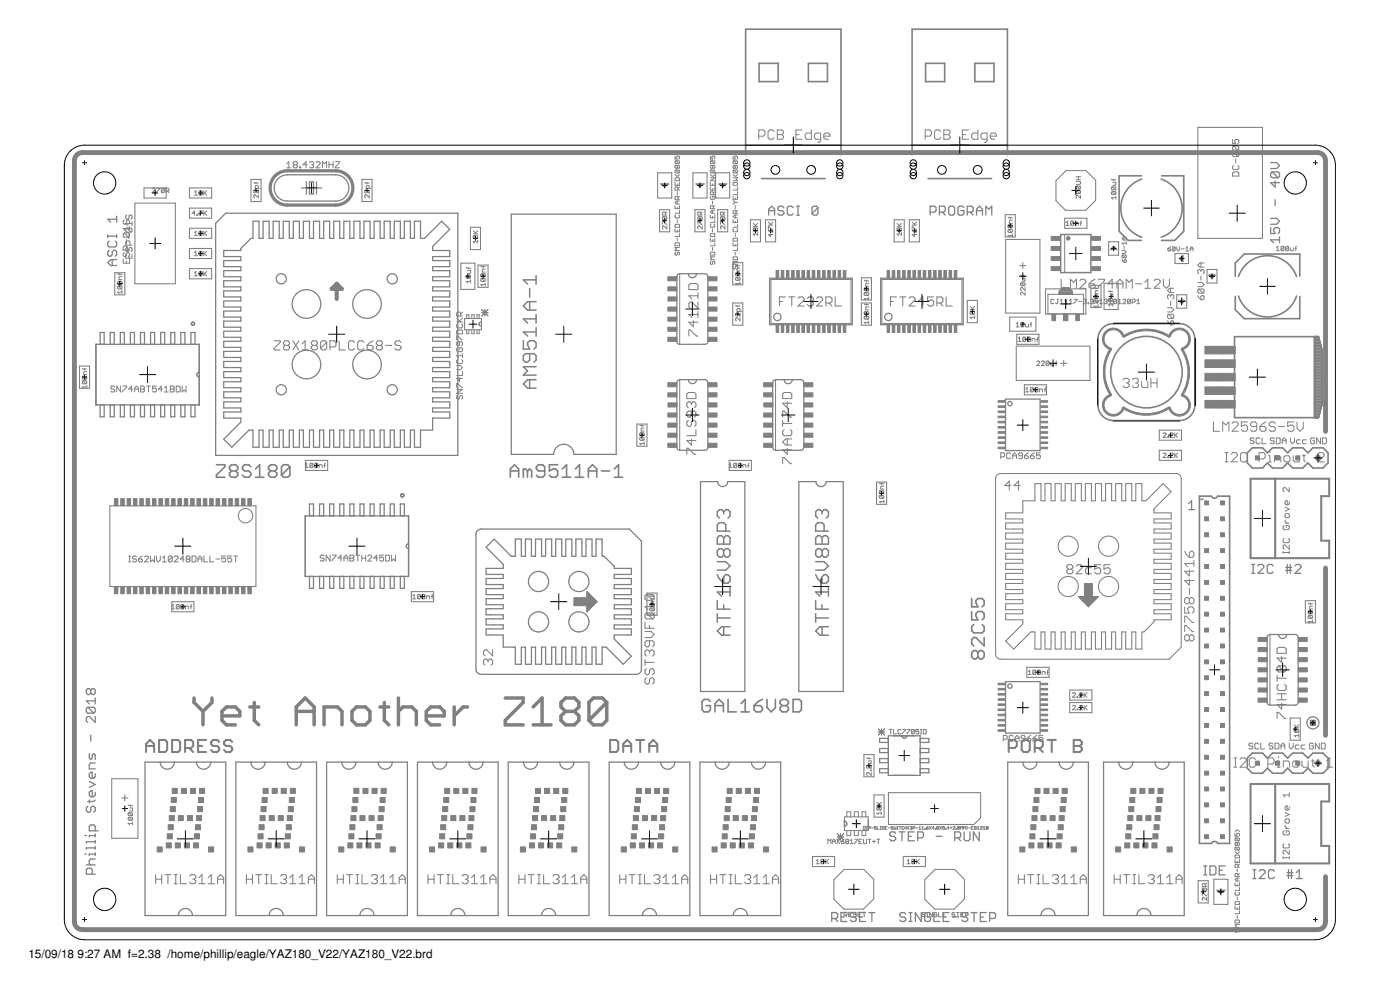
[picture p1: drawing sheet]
<svg xmlns="http://www.w3.org/2000/svg" width="420mm" height="297mm" viewBox="0 0 420 297" stroke-linecap="round" stroke-linejoin="round" font-family="sans-serif">
<defs><g id="words">
<g font-size="3.5">
<text x="8.5" y="287.5">15/09/18</text>
<text x="23.2" y="287.5">9:27 AM f=2.38 /home/phillip/eagle/YAZ180_V22/YAZ180_V22.brd</text>
</g>
</g></defs>
<path d="M397.8 129.4v-81.2a2.4 2.4 0 0 0-2.4-2.4h-370.7a2.4 2.4 0 0 0-2.4 2.4v228.3a2.36 2.36 0 0 0 2.4 2.4h370.7a2.36 2.36 0 0 0 2.4-2.4v-13.5M397.8 170.4v50.2" fill="none" stroke="#808080" stroke-width="1.5"/>
<g fill="none" stroke="#808080" stroke-width=".61">
<path d="M375.3 143.6h23.6v5.3h-2.4v13.3h2.4v5.3h-23.6zM382.7 143.6v23.9M43.8 225.6v-2.4l1.2-1.2 1.2 1.2v2.4M43.8 223.8h2.4M47.7 222h1.9l.6 .6v2.4l-.6 .6h-1.9zM51.6 222h1.8l.7 .6v2.4l-.7 .6h-1.8zM55.5 224.4h1.9l.6-.6v-1.2l-.6-.6h-1.9v3.6M56.7 224.4l1.3 1.2M59.4 223.8h1.3M61.9 222h-2.5v3.6h2.5M65.8 222.6l-.6-.6h-1.3l-.5 .6v.6l.5 .6h1.3l.6 .6v.6l-.6 .6h-1.3l-.5-.6M69.7 222.6l-.6-.6h-1.2l-.7 .6v.6l.7 .6h1.2l.6 .6v.6l-.6 .6h-1.2l-.7-.6"/>
<path d="M183.1 222h1.8l.6 .6v2.4l-.6 .6h-1.8zM187 223.8h2.4M187 225.6v-2.4l1.2-1.2 1.2 1.2v2.4M190.9 222h2.5M192.1 222v3.6M194.8 223.8h2.5M194.8 225.6v-2.4l1.2-1.2 1.3 1.2v2.4M302.7 224.4h1.8l.7-.6v-1.2l-.7-.6h-1.8v3.6M306.6 222.6l.6-.6h1.2l.7 .6v2.4l-.7 .6h-1.2l-.6-.6zM310.5 224.4h1.9l.5-.6v-1.2l-.5-.6h-1.9v3.6M311.7 224.4l1.2 1.2M314.4 222h2.5"/>
<path d="M315.6 222v3.6M322.2 223.8h1.9M322.2 222h1.9l.6 .6v.6l-.6 .6 .6 .6v.6l-.6 .6h-1.9zM375.3 235.2h23.6v5.3h-2.4v13.3h2.4v5.3h-23.6zM382.7 235.2v23.9"/>
</g>
<g fill="none" stroke="#808080" stroke-width=".49">
<path d="M227.8 19h5.8v5.5h-5.8zM242.6 19h5.7v5.5h-5.7zM277.8 19h5.7v5.5h-5.7zM292.6 19h5.7v5.5h-5.7zM223.8 43.5h28.6M223.8 46.4v-37.6h28.6v37.6M228.5 53.6h19.1M273.7 43.5h28.6M273.7 46.4v-37.6h28.6v37.6M278.5 53.6h19.1M342.5 52.7h-6.6v16.7l2.6 2.7M342.7 53.7a9.2 9.2 0 0 0-6.3 8.7 9.2 9.2 0 0 0 6.3 8.8"/>
<path d="M348.5 53.7a9.2 9.2 0 0 1 6.3 8.7 9.2 9.2 0 0 1-6.3 8.8M348.6 52.7h6.7v16.7l-2.7 2.7h-4M338.6 72.1h3.9M370.7 79v3.9M370.7 78.9l2.7-2.7h16.7v6.7M318 87.7h3.7M318.2 87.2h3.3M318.6 86.8h2.4M319 86.4h1.7l1 1.1v.6h-3.7v-.6zM370.7 88.9v4M371.7 88.8a9.2 9.2 0 0 0 8.7 6.3 9.2 9.2 0 0 0 8.7-6.3M371.7 83a9.2 9.2 0 0 1 8.7-6.3 9.2 9.2 0 0 1 8.7 6.3"/>
<path d="M390.1 88.9v6.7h-16.7l-2.7-2.7M358.6 101.7a4.7 4.7 0 0 0-4.7-4.6h-19.7a4.6 4.6 0 0 0-4.7 4.6v19.8a4.7 4.7 0 0 0 4.7 4.7h19.7a4.7 4.7 0 0 0 4.7-4.7M370.5 101h23.9v24.3h-23.9zM394.7 101h1l1.1 4.1v16.1l-1.1 4.1h-1zM394.7 119.9h2.1M394.7 119.4h2.1M394.7 119h2.1M394.7 118.5h2.1M394.7 118.1h2.1M394.7 117.6h2.1M394.7 117.2h2.1M394.7 116.7h2.1"/>
<path d="M394.7 116.3h2.1M394.7 115.8h2.1M394.7 115.4h2.1M394.7 114.9h2.1M394.7 114.5h2.1M394.7 114h2.1M394.7 113.6h2.1M394.7 113.1h2.1M394.7 112.6h2.1M394.7 112.2h2.1M394.7 111.7h2.1M394.7 111.3h2.1"/>
<path d="M394.7 110.8h2.1M394.7 110.4h2.1M394.7 109.9h2.1M394.7 109.5h2.1M394.7 109h2.1M394.7 108.6h2.1M394.7 108.1h2.1M394.7 107.7h2.1M394.7 107.2h2.1M394.7 106.8h2.1M394.7 106.3h2.1M394.7 105.9h2.1"/>
<path d="M394.7 105.4h2.1M394.7 104.9h2M394.7 104.5h1.9M394.7 104.1h1.8M394.7 103.6h1.7M394.7 103.1h1.5M394.7 102.7h1.4M394.7 102.2h1.3M394.7 101.8h1.2M394.7 101.3h1.1M65 139.4h2.5v.7l-2.5 2.5v.6h2.5M167.4 139.4h-2.5v1.9l1.2-.6h.7l.6 .6v1.3l-.6 .6h-1.3l-.6-.6"/>
<path d="M374.3 135.9l1.6-1.5h3l1.5 1.5 1.5-1.5h3l1.5 1.5 1.6-1.5h3l1.5 1.5 1.5-1.5h3l1.6 1.5v3l-1.6 1.5h-3l-1.5-1.5-1.5 1.5h-3l-1.6-1.5-1.5 1.5h-3l-1.5-1.5-1.5 1.5h-3l-1.6-1.5zM394.7 124.9h1.1M394.7 124.4h1.2M394.7 124h1.3M394.7 123.5h1.5M394.7 123.1h1.6M394.7 122.6h1.7M394.7 122.2h1.8M394.7 121.7h1.9M394.7 121.2h2M394.7 120.8h2.1M394.7 120.4h2.1"/>
<path d="M69.5 141.3h1.2M69.5 141.3l-.6 .6v.7l.6 .6h1.2l.7-.6v-.7l-.7-.6M69.5 141.3l-.6-.6v-.6l.6-.7h1.2l.7 .7v.6l-.7 .6M75.3 140.1l-.6-.7h-1.3l-.6 .7v.6l.6 .6h1.3l.6 .6v.7l-.6 .6h-1.3l-.6-.6M76.7 143.2h2.5M76.7 140.7l1.2-1.3v3.8M81.2 141.3h1.3M81.2 141.3l-.6 .6v.7l.6 .6h1.3l.6-.6v-.7l-.6-.6M81.2 141.3l-.6-.6v-.6l.6-.7h1.3l.6 .7v.6l-.6 .6M87 140.1v2.5l-.6 .6h-1.3l-.6-.6M87 140.1l-.6-.7h-1.3l-.6 .7v2.5M87 140.1l-2.5 2.5"/>
<path d="M153.2 143.2v-2.5l1.2-1.3 1.3 1.3v2.5M153.2 141.3h2.5M158.3 141.3l-.6-.6h-.6v2.5M158.3 141.3v1.9M158.3 141.3l.6-.6 .7 .6v1.9M163.5 141.3h-1.9l-.6-.6v-.6l.6-.7h1.2l.7 .7v2.5l-.7 .6h-1.2l-.6-.6M168.8 143.2h2.5M168.8 140.7l1.2-1.3v3.8M172.7 143.2h2.5M172.7 140.7l1.2-1.3v3.8M176.6 141.3h2.5M176.6 143.2v-2.5l1.2-1.3 1.3 1.3v2.5"/>
<path d="M180.5 141.3h2.5M184.4 143.2h2.5M184.4 140.7l1.2-1.3v3.8M360 148.9h3.5a1.04 1.04 0 0 0 1 .6 1.04 1.04 0 0 0 .9-.6h3.6v104.2h-3.6a1.05 1.05 0 0 0-.9-.6 1.05 1.05 0 0 0-1 .6h-3.5zM291.6 179.6v2.5h1.9l-.6-1.3v-.6l.6-.6h1.2l.7 .6v1.3l-.7 .6M291.6 183.5v2.5h1.9l-.6-1.3v-.6l.6-.6h1.2l.7 .6v1.3l-.7 .6M292.2 187.4l-.6 .6v1.3l.6 .6h2.5l.7-.6v-1.3l-.7-.6M293.5 195.8l-.6-.6h-.7l-.6 .6v1.3l.6 .6h.7l.6-.6M293.5 195.8l.6-.6h.6l.7 .6v1.3l-.7 .6h-.6l-.6-.6M293.5 195.8v1.3M295.4 191.3v2.5l-2.5-2.5h-.7l-.6 .6v1.3l.6 .6M213.2 210.5l-.6-.7h-1.3l-.6 .7v2.5l.6 .6h1.3l.6-.6v-1.3h-1.3"/>
<path d="M214.6 211.7h2.5M214.6 213.6v-2.5l1.2-1.3 1.3 1.3v2.5M218.5 209.8v3.8h2.5M222.4 213.6h2.5M222.4 211.1l1.2-1.3v3.8M226.3 211.7h1.9l.6 .6v.7l-.6 .6h-1.3l-.6-.6zM228.8 209.8l-1.2 .7-1.3 1.2M230.2 209.8v2.5l1.3 1.3 1.2-1.3v-2.5M234.7 211.7l-.6-.6v-.6l.6-.7h1.3l.6 .7v.6l-.6 .6M234.7 211.7l-.6 .6v.7l.6 .6h1.3l.6-.6v-.7l-.6-.6M234.7 211.7h1.3M238 209.8h1.9l.6 .7v2.5l-.6 .6h-1.9z"/>
<path d="M374.3 227.5l1.6-1.5h3l1.5 1.5 1.5-1.5h3l1.5 1.5 1.6-1.5h3l1.5 1.5 1.5-1.5h3l1.6 1.5v3l-1.6 1.5h-3l-1.5-1.5-1.5 1.5h-3l-1.6-1.5-1.5 1.5h-3l-1.5-1.5-1.5 1.5h-3l-1.6-1.5z"/>
<circle cx="344.1" cy="111.7" r="10.7"/>
</g>
<g fill="none" stroke="#808080" stroke-width=".38">
<path d="M83.2 53.8l1.4-1 1.1-.3h15.1a3.9 3.9 0 0 1 3.9 3.9 3.9 3.9 0 0 1-3.9 3.9h-14.6a3.9 3.9 0 0 1-3.6-2.3 3.9 3.9 0 0 1 .6-4.2zM90.5 56.4h1.5M92 54.6v3.6M92.9 54.6h1.2v3.6h-1.2zM95 54.6v3.6M95 56.4h1.5M381.3 48.8h1.8l.9 .9-.9 .9h-1.8M381.8 51.6h1.8l.4 .4v.9l-.4 .4M381.8 51.6l-.5 .4v.9l.5 .4h1.8M381.8 51.6l1.8 1.7M382.7 54.4v1.7l-1.4-1.3h2.7M382.7 59.9v1.8"/>
<path d="M32.3 70.4v.9M32.3 70.9h2.7M32.8 75.1l-.5 .4v.9l.5 .5h.4l.5-.5v-.9l.4-.4h.5l.4 .4v.9l-.4 .5M32.8 72.3l-.5 .5v.9l.5 .4h1.8l.4-.4v-.9l-.4-.5M33.7 77.9v1.8M35 77.9h-1.8l-.9 .9 .9 .9h1.8M35 64.9v1.8M35 70.4v.9M35 65.8h-2.7l.9 .9M67.8 64h69.6v72.6h-72.7v-69.6zM75.9 66.4h1.8v5.1h1.3v-5.1h1.8v5.1h1.2v-5.1h1.8v5.1h1.2v-5.1h1.8v5.1h1.2v-5.1h1.9v5.1h1.2v-5.1h1.8v5.1h1.2v-5.1h1.8v5.1h1.2v-5.1h1.8v5.1h1.3v-5.1h1.8v5.1h1.2v-5.1h1.8v5.1h1.2v-5.1h1.8v5.1h1.2v-5.1h1.9v5.1h1.2v-5.1h1.8v5.1h1.2v-5.1h1.8v5.1h1.2v-5.1h1.8v5.1h1.2v-5.1h1.9v5.1h1.2v-5.1h1.8v5.1h1.2l5.1-5.1 2.5 2.4-5.2 5.2v1.2h5.2v1.8h-5.2v1.2h5.2v1.8h-5.2v1.2h5.2v1.8h-5.2v1.2h5.2v1.9h-5.2v1.2h5.2v1.8h-5.2v1.2h5.2v1.8h-5.2v1.2h5.2v1.8h-5.2v1.3h5.2v1.8h-5.2v1.2h5.2v1.8h-5.2v1.2h5.2v1.8h-5.2v1.2h5.2v1.9h-5.2v1.2h5.2v1.8h-5.2v1.2h5.2v1.8h-5.2v1.2h5.2v1.8h-5.2v1.3h5.2v1.8h-5.2v1.2h5.2v1.8h-5.2v1.2h5.2v1.8h-5.2v3.7h-3.6v5.1h-1.8v-5.1h-1.2v5.1h-1.9v-5.1h-1.2v5.1h-1.8v-5.1h-1.2v5.1h-1.8v-5.1h-1.2v5.1h-1.8v-5.1h-1.2v5.1h-1.9v-5.1h-1.2v5.1h-1.8v-5.1h-1.2v5.1h-1.8v-5.1h-1.2v5.1h-1.8v-5.1h-1.3v5.1h-1.8v-5.1h-1.2v5.1h-1.8v-5.1h-1.2v5.1h-1.8v-5.1h-1.2v5.1h-1.9v-5.1h-1.2v5.1h-1.8v-5.1h-1.2v5.1h-1.8v-5.1h-1.2v5.1h-1.8v-5.1h-1.3v5.1h-1.8v-5.1h-1.2l-5.1 5.1-2.5-2.4 5.2-5.2v-1.2h-5.2v-1.8h5.2v-1.2h-5.2v-1.8h5.2v-1.2h-5.2v-1.8h5.2v-1.3h-5.2v-1.8h5.2v-1.2h-5.2v-1.8h5.2v-1.2h-5.2v-1.8h5.2v-1.2h-5.2v-1.9h5.2v-1.2h-5.2v-1.8h5.2v-1.2h-5.2v-1.8h5.2v-1.2h-5.2v-1.8h5.2v-1.3h-5.2v-1.8h5.2v-1.2h-5.2v-1.8h5.2v-1.2h-5.2v-1.8h5.2v-1.2h-5.2v-1.9h5.2v-1.2h-5.2v-1.8h5.2v-1.2h-5.2v-1.8h5.2v-1.2h-5.2v-1.8h5.2v-.7l3-3h.6zM153.4 64.3h31.5v72h-12.7a3 3 0 0 0-3-3 3 3 0 0 0-3 3h-12.8z"/>
<path d="M230.7 64.5v-1.7l.9-.9 .9 .9v1.7M230.7 63.2h1.8M235.2 62.3l-.4-.4h-.9l-.4 .4v.5l.4 .4h.9l.4 .4v.5l-.4 .4h-.9l-.4-.4M238 62.3l-.4-.4h-.9l-.4 .4v1.8l.4 .4h.9l.4-.4M239.1 61.9h.8M239.1 64.5h.8M239.5 61.9v2.6M245.5 62.3l-.5-.4h-.9l-.4 .4v1.8M245.5 62.3v1.8l-.5 .4h-.9l-.4-.4M245.5 62.3l-1.8 1.8M279.1 63.6h1.4l.4-.4v-.9l-.4-.4h-1.4v2.6M281.9 63.6h1.4l.4-.4v-.9l-.4-.4h-1.4v2.6"/>
<path d="M282.8 63.6l.9 .9M285.2 61.9h.8l.5 .4v1.8l-.5 .4h-.8l-.5-.4v-1.8zM289.3 62.3l-.5-.4h-.8l-.5 .4v1.8l.5 .4h.8l.5-.4v-.9h-.9M290.3 63.6h1.3l.5-.4v-.9l-.5-.4h-1.3v2.6M291.2 63.6l.9 .9M293.1 63.2h1.8M293.1 64.5v-1.7l.9-.9 .9 .9v1.7M295.9 64.5v-2.6l.9 .9 .8-.9v2.6M381.3 68.3v1.8h1.4l-.5-1.4 .5-.4h.9l.4 .4v.9l-.4 .5M381.3 65.5h1.8l.9 .9-.9 .9h-1.8M384 72h-2.7l.9 .9M384 71.1v1.8"/>
<path d="M139.4 96.7v1.1M143.8 97v.6M144.5 96.7v1.1M203.4 82.4l.6-.3h7.6l.7 .5 .1 19.8-.4 .8-8 .1-.4-.1-.4-.5-.1-19.7zM206.6 82.1a1.21 1.21 0 0 0 1.2 1.2 1.21 1.21 0 0 0 1.2-1.2M231 83.5h24.8v13.9h-24.8zM264.3 83.5h24.8v13.9h-24.8zM28.8 103.3h31v18.2h-31zM30.1 103.3v-3.5h1.2v3.5M33.1 103.3v-3.5h1.2v3.5M36.1 103.3v-3.5h1.2v3.5M39.1 103.3v-3.5h1.2v3.5"/>
<path d="M42.2 103.3v-3.5h1.2v3.5M45.2 103.3v-3.5h1.2v3.5M48.2 103.3v-3.5h1.2v3.5M51.2 103.3v-3.5h1.3v3.5M54.3 103.3v-3.5h1.2v3.5M57.3 103.3v-3.5h1.2v3.5M203.4 114.2l.6-.3h7.6l.7 .5 .1 19.8-.4 .8-8 .1-.4-.1-.4-.6-.1-19.6zM206.6 113.9a1.21 1.21 0 0 0 1.2 1.2 1.21 1.21 0 0 0 1.2-1.2M232.2 114.2l.6-.3h7.5l.8 .5 .1 19.8-.4 .8-8 .1-.5-.1-.4-.6v-19.6zM235.4 113.9a1.21 1.21 0 0 0 1.2 1.2 1.21 1.21 0 0 0 1.2-1.2M301.8 119.7h10.3v15.5h-10.3zM30.1 121.5v3.6h1.2v-3.6"/>
<path d="M33.1 121.5v3.6h1.2v-3.6M36.1 121.5v3.6h1.2v-3.6M39.1 121.5v3.6h1.2v-3.6M42.2 121.5v3.6h1.2v-3.6M45.2 121.5v3.6h1.2v-3.6M48.2 121.5v3.6h1.2v-3.6M51.2 121.5v3.6h1.3v-3.6M54.3 121.5v3.6h1.2v-3.6M57.3 121.5v3.6h1.2v-3.6M91.6 154.8h31v18.2h-31zM92.9 154.8v-3.6h1.2v3.6M95.9 154.8v-3.6h1.2v3.6"/>
<path d="M98.9 154.8v-3.6h1.3v3.6M102 154.8v-3.6h1.2v3.6M105 154.8v-3.6h1.2v3.6M108 154.8v-3.6h1.2v3.6M111.1 154.8v-3.6h1.2v3.6M114.1 154.8v-3.6h1.2v3.6M117.1 154.8v-3.6h1.2v3.6M120.1 154.8v-3.6h1.2v3.6M143.2 159.3l.5-.4 .7-.2h44.5l3.6 3.7v38.4l-.3 1-.6 .4-.6 .1h-46.6l-1-.3-.4-.5-.1-.7v-40.5zM210.2 144.5h5.2a1.51 1.51 0 0 0 1.5 1.5 1.51 1.51 0 0 0 1.5-1.5h5.1v63h-13.3zM239.7 144.5h5.2a1.51 1.51 0 0 0 1.5 1.5 1.51 1.51 0 0 0 1.5-1.5h5.2v63h-13.4zM356.7 151.1l.9-.9v2.7"/>
<path d="M356.7 152.9h1.8M92.9 173v3.5h1.2v-3.5M95.9 173v3.5h1.2v-3.5M98.9 173v3.5h1.3v-3.5M102 173v3.5h1.2v-3.5M105 173v3.5h1.2v-3.5M108 173v3.5h1.2v-3.5M111.1 173v3.5h1.2v-3.5M114.1 173v3.5h1.2v-3.5M117.1 173v3.5h1.2v-3.5M120.1 173v3.5h1.2v-3.5M148.3 161.8l5.1 5.1h1.3v-5.1h1.8v5.1h1.2v-5.1h1.8v5.1h1.2v-5.1h1.8v5.1h1.2v-5.1h1.9v5.1h1.2v-5.1h1.8v5.1h1.2v-5.1h1.8v5.1h1.2v-5.1h1.8v5.1h1.3v-5.1h1.8v5.1h1.2v-5.1h1.8v5.1h.6l3 3v.6h5.2v1.9h-5.2v1.2h5.2v1.8h-5.2v1.2h5.2v1.8h-5.2v1.2h5.2v1.8h-5.2v1.2h5.2v1.9h-5.2v1.2h5.2v1.8h-5.2v1.2h5.2v1.8h-5.2v1.2l5.2 5.2-2.5 2.4-5.1-5.1h-1.2v5.1h-1.8v-5.1h-1.2v5.1h-1.8v-5.1h-1.3v5.1h-1.8v-5.1h-1.2v5.1h-1.8v-5.1h-1.2v5.1h-1.8v-5.1h-1.2v5.1h-1.9v-5.1h-1.2v5.1h-1.8v-5.1h-1.2v5.1h-1.8v-5.1h-1.2v5.1h-1.8v-5.1h-3.7v-3.7h-5.1v-1.8h5.1v-1.2h-5.1v-1.8h5.1v-1.2h-5.1v-1.9h5.1v-1.2h-5.1v-1.8h5.1v-1.2h-5.1v-1.8h5.1v-1.2h-5.1v-1.8h5.1v-1.2h-5.1v-1.9h5.1v-1.2l-5.1-5.1z"/>
<path d="M176.1 177.5l3.1 3-3.1 3.1zM375.6 172h.9M375.6 169.4h.9M376.1 169.4v2.6M377.5 169.8l.5-.4h.8l.5 .4v.4l-1.8 1.8h1.8M382.1 169.8l-.5-.4h-.9l-.4 .4v1.8l.4 .4h.9l.5-.4M385.9 170.2h1.7M385.9 171.1h1.7M386.3 169.4v2.6M387.2 169.4v2.6M388.7 169.8l.4-.4h.9l.4 .4v.4l-1.7 1.8h1.7M380.5 190.6l.7-.2h7.5l.6 .2 .3 .5v19.6l-.3 .6-.4 .2-7.7 .1-.8-.5-.1-19.8z"/>
<path d="M383.7 190.4a1.21 1.21 0 0 0 1.2 1.2 1.21 1.21 0 0 0 1.2-1.2M26.4 212.2l-.5 .4v.9l.5 .5h1.7M26.4 212.2h1.7l.5 .4v.9l-.5 .5M26.4 212.2l1.7 1.8M27.2 207.1l-.4-.5h-.4l-.5 .5v.8l.5 .5h.4l.4-.5M27.2 207.1l.5-.5h.4l.5 .5v.8l-.5 .5h-.4l-.5-.5M27.2 207.1v.8M28.6 215v1.7l-1.8-1.7h-.4l-.5 .4v.9l.5 .4M28.6 209.4v1.8M28.6 210.3h-2.7l.9 .9M301.8 204.5h10.3v15.5h-10.3zM26.8 226.1v1.4l.4 .4 .5-.4v-.9l.4-.5 .5 .5v1.3"/>
<path d="M26.8 234.5l1.8 .9-1.8 .9M27.2 220.6v1.7M28.6 232.2v.8l-.5 .5h-.9l-.4-.5v-.8l.4-.5h.5v1.8M28.6 237.7v.9l-.5 .5h-.9l-.4-.5v-.9l.4-.4h.5v1.8M28.6 228.9h-1.4l-.4 .5v1.3h1.8M43.5 228.7h24.3v46h-24.3zM48.1 228.7a2.12 2.12 0 0 0 2.1 2.1 2.12 2.12 0 0 0 2.1-2.1M59 228.7a2.12 2.12 0 0 0 2.1 2.1 2.12 2.12 0 0 0 2.1-2.1M70.8 228.7h24.2v46h-24.2zM75.3 228.7a2.12 2.12 0 0 0 2.1 2.1 2.12 2.12 0 0 0 2.2-2.1M86.2 228.7a2.12 2.12 0 0 0 2.1 2.1 2.12 2.12 0 0 0 2.2-2.1M98 228.7h24.3v46h-24.3z"/>
<path d="M102.6 228.7a2.12 2.12 0 0 0 2.1 2.1 2.12 2.12 0 0 0 2.1-2.1M113.5 228.7a2.12 2.12 0 0 0 2.1 2.1 2.12 2.12 0 0 0 2.1-2.1M125.3 228.7h24.2v46h-24.2zM129.8 228.7a2.12 2.12 0 0 0 2.2 2.1 2.12 2.12 0 0 0 2.1-2.1M140.7 228.7a2.12 2.12 0 0 0 2.2 2.1 2.12 2.12 0 0 0 2.1-2.1M152.5 228.7h24.3v46h-24.3zM157.1 228.7a2.12 2.12 0 0 0 2.1 2.1 2.12 2.12 0 0 0 2.1-2.1M168 228.7a2.12 2.12 0 0 0 2.1 2.1 2.12 2.12 0 0 0 2.1-2.1M182.8 228.7h24.2v46h-24.2zM187.4 228.7a2.12 2.12 0 0 0 2.1 2.1 2.12 2.12 0 0 0 2.1-2.1M198.3 228.7a2.12 2.12 0 0 0 2.1 2.1 2.12 2.12 0 0 0 2.1-2.1M210.1 228.7h24.2v46h-24.2z"/>
<path d="M214.6 228.7a2.12 2.12 0 0 0 2.1 2.1 2.12 2.12 0 0 0 2.1-2.1M225.5 228.7a2.12 2.12 0 0 0 2.1 2.1 2.12 2.12 0 0 0 2.1-2.1M266.6 220.8h9.6v11.8h-9.6zM266.6 221.6h-2.6v1.2h2.6M266.6 224.6h-2.6v1.2h2.6M266.6 227.6h-2.6v1.2h2.6M266.6 230.6h-2.6v1.3h2.6M276.2 221.6h2.6v1.2h-2.6M276.2 224.6h2.6v1.2h-2.6M276.2 227.6h2.6v1.2h-2.6M276.2 230.6h2.6v1.3h-2.6M302.4 228.7h24.2v46h-24.2z"/>
<path d="M307 228.7a2.13 2.13 0 0 0 2.1 2.1 2.13 2.13 0 0 0 2.1-2.1M317.9 228.7a2.13 2.13 0 0 0 2.1 2.1 2.13 2.13 0 0 0 2.1-2.1M331.2 228.7h24.2v46h-24.2zM335.7 228.7a2.13 2.13 0 0 0 2.2 2.1 2.13 2.13 0 0 0 2.1-2.1M346.6 228.7a2.13 2.13 0 0 0 2.2 2.1 2.13 2.13 0 0 0 2.1-2.1M25.5 256.3h.4M25.5 250.7h.4M25.9 259.5h2.7M26.4 241.9l-.5 .5v.8l.5 .5h.4l.4-.5v-.8l.5-.5h.4l.5 .5v.8l-.5 .5M26.8 240v.9M28.6 252.6h-2.7v.4M28.6 254.4h-2.7v.4"/>
<path d="M28.6 257.7h-1.4l-.4 .5v.9l.4 .4M28.6 249.3v-1.4l-.5-.4h-.9l-.4 .4v1.4h2.7M28.6 250.7h-1.8v.4M28.6 256.3h-1.8v.4M28.6 250.3v.8M28.6 252.1v.9M28.6 254v.8M28.6 255.8v.9M28.6 240l-.5 .5h-1.7M253.4 246.4a.72 .72 0 0 1 .7 .7 .72 .72 0 0 1-.7 .8M253.4 246.1v2.1M260.6 246.1v2.1"/>
<path d="M268.8 250l-.4-.4h-.9l-.5 .4v.5l.5 .4h.9l.4 .5v.4l-.4 .5h-.9l-.5-.5M269.8 249.6h1.8M270.7 249.6v2.7M272.6 250.9h.9M274.4 249.6h-1.8v2.7h1.8M275.4 251.4h1.3l.5-.5v-.9l-.5-.4h-1.3v2.7M281 250.9h1.7M286.5 251.4h1.4l.4-.5v-.9l-.4-.4h-1.4v2.7M287.4 251.4l.9 .9M289.3 249.6v2.2l.5 .5h.9l.4-.5v-2.2M293.9 249.6v2.7l-1.8-2.7v2.7M361.3 259.8h.9"/>
<path d="M361.7 259.8v2.7M363.1 259.8h1.4l.4 .5v1.7l-.4 .5h-1.4zM367.7 259.8h-1.8v2.7h1.8M27.7 262.3v-1.3l-.5-.5h-.8l-.5 .5v1.3h2.7M53.5 274.7a2.12 2.12 0 0 1 2.1-2.1 2.12 2.12 0 0 1 2.2 2.1M80.8 274.7a2.12 2.12 0 0 1 2.1-2.1 2.12 2.12 0 0 1 2.1 2.1M108 274.7a2.12 2.12 0 0 1 2.2-2.1 2.12 2.12 0 0 1 2.1 2.1M135.3 274.7a2.12 2.12 0 0 1 2.1-2.1 2.12 2.12 0 0 1 2.1 2.1M162.5 274.7a2.12 2.12 0 0 1 2.2-2.1 2.12 2.12 0 0 1 2.1 2.1M192.8 274.7a2.12 2.12 0 0 1 2.1-2.1 2.12 2.12 0 0 1 2.1 2.1M220.1 274.7a2.12 2.12 0 0 1 2.1-2.1 2.12 2.12 0 0 1 2.1 2.1M249.6 275.6h1.4l.4-.5v-.8l-.4-.5h-1.4v2.7"/>
<path d="M250.5 275.6l.9 .9M252.4 275.1h.9M254.2 273.8h-1.8v2.7h1.8M257 274.3l-.5-.5h-.9l-.4 .5v.4l.4 .4h.9l.5 .5v.4l-.5 .5h-.9l-.4-.5M258 275.1h.9M259.8 273.8h-1.8v2.7h1.8M260.8 273.8h1.8M261.7 273.8v2.7M271.8 274.3l-.4-.5h-.9l-.5 .5v.4l.5 .4h.9l.4 .5v.4l-.4 .5h-.9l-.5-.5M272.8 273.8h.9M272.8 276.5h.9M273.3 273.8v2.7"/>
<path d="M276.5 273.8v2.7l-1.8-2.7v2.7M279.3 274.3l-.5-.5h-.9l-.4 .5v1.7l.4 .5h.9l.5-.5v-.9h-.9M280.3 273.8v2.7h1.7M283.1 275.1h.9M284.8 273.8h-1.7v2.7h1.7M285.9 275.1h1.7M290.4 274.3l-.4-.5h-.9l-.5 .5v.4l.5 .4h.9l.4 .5v.4l-.4 .5h-.9l-.5-.5M291.4 273.8h1.8M292.3 273.8v2.7M294.2 275.1h.9M296 273.8h-1.8v2.7h1.8M297 275.6h1.3l.5-.5v-.8l-.5-.5h-1.3v2.7"/>
<path d="M312.4 274.7a2.12 2.12 0 0 1 2.1-2.1 2.12 2.12 0 0 1 2.2 2.1M341.2 274.7a2.12 2.12 0 0 1 2.1-2.1 2.12 2.12 0 0 1 2.1 2.1M361.3 262.5h.9M365.9 261.2h.9M376 263.6h.9M376 260.9h.9M376.5 260.9v2.7M377.9 261.4l.4-.5h.9l.5 .5v.4l-1.8 1.8h1.8M382.5 261.4l-.5-.5h-.9l-.4 .5v1.8l.4 .4h.9l.5-.4M386.2 261.8h1.8M386.2 262.7h1.8M386.7 260.9v2.7"/>
<path d="M387.6 260.9v2.7M389 263.6h1.8M389 261.8l.9-.9v2.7"/>
<circle cx="57.9" cy="97.2" r=".48"/>
<circle cx="84.4" cy="83.7" r="1.52"/>
<circle cx="92" cy="91.2" r="4.3"/>
<circle cx="110.2" cy="91.2" r="4.3"/>
<circle cx="117.7" cy="83.7" r="1.52"/>
<circle cx="233.3" cy="95.1" r="1.1"/>
<circle cx="266.6" cy="95.1" r="1.1"/>
<circle cx="84.4" cy="116.9" r="1.52"/>
<circle cx="92" cy="109.4" r="4.3"/>
<circle cx="110.2" cy="109.4" r="4.3"/>
<circle cx="117.7" cy="116.9" r="1.52"/>
<circle cx="303.1" cy="121.1" r=".66"/>
<circle cx="120.7" cy="148.6" r=".49"/>
<circle cx="161.6" cy="174.5" r="3"/>
<circle cx="173.7" cy="174.5" r="3"/>
<circle cx="161.6" cy="186.6" r="3"/>
<circle cx="173.7" cy="186.6" r="3"/>
<circle cx="303.1" cy="205.9" r=".66"/>
<circle cx="394" cy="216.9" r="1.82"/>
</g>
<g fill="none" stroke="#808080" stroke-width="1">
<path d="M58.2 209.4v1.4l2.7 2.6M60.9 213.4v4.1M63.6 209.4v1.4l-2.7 2.6M66.6 214.8h5.4v-1.4l-1.4-1.3h-2.7l-1.3 1.3v2.7l1.3 1.4h2.7M75 212.1h2.7M76.3 210.8v5.3l1.4 1.4M88.9 217.5v-5.4l2.7-2.7 2.7 2.7v5.4M88.9 213.4h5.4M97.3 217.5v-5.4h4l1.3 1.3v4.1M105.6 213.4l1.4-1.3h2.7l1.3 1.3v2.7l-1.3 1.4h-2.7l-1.4-1.4zM114 212.1h2.7M115.3 210.8v5.3l1.4 1.4"/>
<path d="M119.6 213.4l1.3-1.3h2.7l1.3 1.3v4.1M119.6 209.4v8.1M127.9 214.8h5.4v-1.4l-1.3-1.3h-2.7l-1.4 1.3v2.7l1.4 1.4h2.7M136.3 212.1v5.4M140.3 212.1h-1.3l-2.7 2.7M151.6 209.4h5.4v1.4l-5.4 5.3v1.4h5.4M160 217.5h5.4M160 212.1l2.7-2.7v8.1M169.7 213.4l-1.3 1.4v1.3l1.3 1.4h2.7l1.3-1.4v-1.3l-1.3-1.4M169.7 213.4h2.7M169.7 213.4l-1.3-1.3v-1.3l1.3-1.4h2.7l1.3 1.4v1.3l-1.3 1.3M182.1 210.8v5.3l-1.3 1.4h-2.7l-1.4-1.4"/>
<path d="M182.1 210.8l-1.3-1.4h-2.7l-1.4 1.4v5.3M182.1 210.8l-5.4 5.3"/>
</g>
<g fill="none" stroke="#808080" stroke-width=".3">
<path d="M232.3 39.5l-.4-.5h-.9l-.5 .5v1.8l.5 .5h.9l.4-.5M233.3 39h1.4l.4 .5v.4l-.4 .5 .4 .5v.4l-.4 .5h-1.4zM240.7 39h-1.8v2.8h1.8M243.5 39v2.8h-1.4l-.5-.5v-.9l.5-.5h1.4M282.3 39.5l-.4-.5h-1l-.4 .5v1.8l.4 .5h1l.4-.5M283.3 39h1.3l.5 .5v.4l-.5 .5 .5 .5v.4l-.5 .5h-1.3zM290.7 39h-1.9v2.8h1.9M293.5 39v2.8h-1.4l-.5-.5v-.9l.5-.5h1.4M45.6 56.7l.2-.2 .7 .2-.9 1.1h.9M47 56.5h.9l-.9 1.3M49.3 56.7v.9l-.2 .2-.7-.2M49.3 56.7l-.7-.2-.2 .2v.9"/>
<path d="M49.3 56.7l-.9 .9M49.8 57.4h.7l.2-.7-.2-.2h-.7v1.3M50.2 57.4l.5 .4M58.4 57.7l.4-.5v1.4M58.4 58.6h.8M60.6 57.5v.9l-.2 .2-.6-.2M60.6 57.5l-.6-.3-.2 .3v.9M60.6 57.5l-.8 .9M61.2 57.2v1.4M61.4 57.9l.6 .7M62 57.2l-.8 .9M76.2 54.7l.2 .2h1.1"/>
<path d="M76.8 54.7v.4M77.5 58.4v.9l-.9-.9-.4 .3 .2 .6M77.5 57v.9l-.9-.9-.4 .3 .2 .6M77.5 56.5v-.6l-.7-.3-.2 .3v.6h1.4M86 49.1l.7-.6v1.9M86 50.4h1.3M88.3 49.4l-.3 .3 .3 .7h.6l.3-.3-.3-.7M88.3 49.4l-.3-.3 .3-.6h.6l.3 .3-.3 .6M88.3 49.4h.6M89.9 50.1h.4v.3h-.4zM92.2 49.4h-1.3l1-.9v1.9M92.9 48.8l.3-.3h.6l.3 .3-.3 .6"/>
<path d="M93.5 49.4h.3M93.8 49.4l.3 .3-.3 .7h-.6l-.3-.3M94.8 48.8l.3-.3h.7l.3 .3v.3l-1.3 1.3h1.3M96.8 50.4v-1.9l.6 .6 .6-.6v1.9M98.7 49.4h1.3M98.7 48.5v1.9M100 48.5v1.9M100.7 48.5h1.2v.3l-1.2 1.3v.3h1.2M109.5 54.7l.2 .2h1.1M110.2 54.7v.4M110.8 58.4v.9l-.9-.9-.4 .3 .2 .6M110.8 57v.9l-.9-.9-.4 .3 .2 .6"/>
<path d="M110.8 56.5v-.6l-.2-.3-.7 .3v.6h1.4M202.6 46.8v.9h.7l-.3-.4 .3-.5 .6 .3-.2 .6M202.6 52.4l.4 .4h.5l.4-.4M202.6 54.7v.9h1.3v-.9M202.6 53.6l.2-.3h.9l.2 .3v.6h-1.3zM202.6 46.3l.4-.4h.5l.4 .4M202.8 51l-.2 .7 .2 .2h.9M202.8 51h.9l.2 .2-.2 .7M202.8 48.2l-.2 .7 .2 .2h.9M202.8 48.2h.9l.2 .3-.2 .6M202.8 51l.9 .9M202.8 48.2l.9 .9"/>
<path d="M203.3 49.8l-.3-.2-.4 .2 .2 .7 .5-.2M203.3 49.8l.2-.2 .4 .2-.2 .7-.4-.2M203.3 49.8v.5M203.3 55.2v.4M203.3 57.5v.9M203.5 59.8v-.7l-.7-.2-.2 .2v.7h1.3M203.5 57v-.7l-.2-.2-.7 .2v.7h1.3M203.9 58.9l-.4 .5M203.9 56.1l-.4 .5M213.2 52.4l.4 .4h.5l.4-.4M213.2 56.1v.9h1.3v-.9M213.2 54.7v.9h1.3v-.9"/>
<path d="M213.2 53.3h1.3l-1.3 .9h1.3M213.2 46.8v.9h.6l-.2-.4 .2-.5 .7 .3-.2 .6M213.2 46.3l.4-.4h.5l.4 .4M213.4 51l-.2 .2 .2 .7h.9M213.4 58.9l-.2 .2 .2 .7h.9l.2-.2-.2-.7h-.5v.5M213.4 51h.9l.2 .2-.2 .7M213.4 48.2l-.2 .3 .2 .6h.9M213.4 48.2h.9l.2 .3-.2 .6M213.4 51l.9 .9M213.4 48.2l.9 .9M213.8 49.8l-.2-.2-.4 .2 .2 .7 .4-.2M213.8 49.8l.3-.2 .4 .2-.2 .7-.5-.2"/>
<path d="M213.8 49.8v.5M213.8 55.2v.4M213.8 56.6v.4M214.1 58.4v-.7l-.7-.2-.2 .2v.7h1.3M214.5 57.5l-.4 .5M220 52.4l.5 .4h.4l.4-.4M220 46.8v.9h.7l-.2-.4 .2-.5 .6 .3-.2 .6M220 58.9v.9h1.3v-.9M220 53.3h1.3l-.4 .5 .4 .4h-1.3M220 46.3l.5-.4h.4l.4 .4M220.2 51l-.2 .2 .2 .7h.9M220.2 48.2l-.2 .3 .2 .6h.9"/>
<path d="M220.2 54.7h.9l.2 .7-.2 .2h-.9l-.2-.2zM220.2 48.2h.9l.2 .3-.2 .6M220.2 51h.9l.2 .2-.2 .7M220.2 51l.9 .9M220.2 48.2l.9 .9M220.7 49.8l-.2-.2-.5 .2 .2 .7 .5-.2M220.7 49.8v.5M220.7 59.4v.4M220.7 49.8l.2-.2 .4 .2-.2 .7-.4-.2M221.3 56.1v.9h-1.3M221.3 57.5v.9h-1.3M227.7 40.9h1.4l.5-.5v-.9l-.5-.5h-1.4v2.8"/>
<path d="M233.3 40.4h1.4M238.9 40.4h.9M246.3 41.8h-1.4l-.5-.5v-.9l.5-.5h1.4v2.3l-.5 .5h-.4M247.2 40.9h1.9v-.5l-.5-.5h-.9l-.5 .5v.9l.5 .5h.9M277.7 40.9h1.4l.4-.5v-.9l-.4-.5h-1.4v2.8M283.3 40.4h1.3M288.8 40.4h1M296.2 41.8h-1.3l-.5-.5v-.9l.5-.5h1.3v2.3l-.4 .5h-.5M297.2 40.9h1.8v-.5l-.4-.5h-1l-.4 .5v.9l.4 .5h1M323 53.9h1.3M323 54.4h1.1l.2 .2-.2 .7h-1.1M323 53h1.3"/>
<path d="M323.2 55.8h.9l.2 .2-.2 .7M323.2 57.2h.9l.2 .2-.2 .7M323.2 55.8l-.2 .2 .2 .7h.9M323.2 57.2l-.2 .7 .2 .2h.9M323.2 57.2l.9 .9M323.2 55.8l.9 .9M323.6 53v.9M324.3 58.6v.9l-.9-.9-.4 .2 .2 .7M333.5 53.8l.3 .2h1.1M333.8 56.1h.9l.2 .2-.2 .7M333.8 57.5h.9l.2 .2-.2 .7M333.8 57.5l-.3 .7 .3 .2h.9"/>
<path d="M333.8 56.1l-.3 .7 .3 .2h.9M333.8 57.5l.9 .9M333.8 56.1l.9 .9M334 54.7h.9v.7l-.2 .2h-.7M334.2 53.8v.4M334.9 59.3h-1.4l.5 .5M334.9 58.9v.9M369.9 41.8v1.3h1l-.4-1 .4-.3h.6l.3 .3v.7l-.3 .3M369.9 51.9l.3-.3h1.3l.3 .3v.9h-1.9zM370.2 43.8h1.3l.3 .3v.6l-.3 .3M370.2 45.7h1.3l.3 .3v.7l-.3 .3M370.2 49.6l-.3 .4v.6l.3 .3h1.3l.3-.3v-.6l-.3-.4"/>
<path d="M370.2 43.8l-.3 .3v.6l.3 .3h1.3M370.2 45.7l-.3 .3v.7l.3 .3h1.3M370.2 45.7l1.3 1.3M370.2 43.8l1.3 1.2M370.9 47.7v1.2M37 77.7v1.3h1.9v-1.3M37.3 66l-.3 .3v.7l.3 .3 .6-.3v-.7l.3-.3 .7 .3v.7l-.4 .3M37.3 69.9l-.3 .3v.7l.3 .3h1.2M37.3 75.8l-.3 .3v.6l.6 .3 .3-.3v-.6l.6-.3 .4 .3v.6l-.4 .3M37.3 69.9h1.2l.4 .3v.7l-.4 .3M37.3 69.9l1.2 1.3M37.7 76.2v1.3h1.9v-1.3"/>
<path d="M37.9 71.9v1.2M37.9 78.4v.6M38.1 64.5l-.4 .3v.6l.4 .4 .6-.4v-.6l.3-.3 .6 .3v.6l-.3 .4M38.1 68.4h1.2l.3 .3v.6l-.3 .4M38.1 68.4l-.4 .3v.6l.4 .4h1.2M38.1 74.3l-.4 .3v.6l.4 .3 .6-.3v-.6l.3-.3 .6 .3v.6l-.3 .3M38.1 68.4l1.2 1.3M38.2 75.1v-1l-.3-.3h-.6l-.3 .3v1h1.9M38.7 70.4v1.2M38.7 76.8v.7M38.9 68v1.2M38.9 68.6h-1.9l.6 .6"/>
<path d="M39 73.6v-1l-.3-.3h-.6l-.4 .3v1h1.9M39.6 66.5v1.2M39.6 67.1h-1.9l.7 .6M58.4 69.8l.4-.5v1.4M58.4 75.8l.4-.4v1.3M58.4 70.7h.8M58.4 76.7h.8M58.5 64h-.8l.6-.7v1.3M59.1 64.4h.2v.2h-.2zM59.8 63.3h.8l-.8 1.3M60.6 69.6v.9l-.2 .2-.6-.2M60.6 75.6v.9l-.2 .2-.6-.2"/>
<path d="M60.6 69.6l-.2-.3-.6 .3v.9M60.6 75.6l-.6-.2-.2 .2v.9M60.6 69.6l-.8 .9M60.6 75.6l-.8 .9M61.2 63.3v1.3M61.2 69.3v1.4M61.2 75.4v1.3M61.4 70l.6 .7M61.4 64l.6 .6M61.4 76.1l.6 .6M62 69.3l-.8 .9M62 63.3l-.8 .9"/>
<path d="M62 75.4l-.8 .9M142 70.2h1.4M142 69.3l.9 .9M142.2 70.7h.9l.3 .2-.3 .7M142.2 70.7l-.2 .2 .2 .7h.9M142.2 70.7l.9 .9M143.4 72.5h-1.4l.5 .5M143.4 72.1v.9M143.4 69.3l-.7 .6M144.3 79.8l.2 .2h1.1M145 79.8v.4M198.8 67.3v-.9l1.3 .9"/>
<path d="M199 65l.9 .9M199 65h.9l.2 .2-.2 .7M199 65l-.2 .7 .2 .2h.9M199.7 64.5v-.7l-.2-.2-.7 .2v.7h1.3M200.1 67.8v.9l-.9-.9-.4 .2 .2 .7M200.1 63.6l-.4 .5M202.6 67.5l.2-.2h.9l.2 .2v.7h-1.3zM202.6 73.1l.2-.2h.9l.2 .2v.6h-1.3zM202.6 68.7v.9h1.3v-.9M202.6 61.7v.9h1.3v-.9M202.8 64.5l-.2 .2 .2 .7h.9l.2-.2-.2-.7M202.8 75.6l-.2 .3 .2 .6 .5-.2 .2-.7 .4 .3-.2 .6"/>
<path d="M203.3 60.3v.9M203.3 62.1v.5M203.3 65.9v.9M203.3 69.1v.5M203.3 71.5v.8M203.9 74.3h-1.3l.4 .4-.4 .4h1.3M203.9 63.1v.9h-1.3M203.9 60.3h-.9l-.4 .4 .4 .5h.9M203.9 70.1v.9h-1.3M209.4 67.3v-.9l1.3 .9M209.6 65l-.2 .2 .2 .7h.9M209.6 65h.9l.2 .2-.2 .7"/>
<path d="M209.6 65l.9 .9M210.3 64.5v-.7l-.7-.2-.2 .2v.7h1.3M210.7 67.8v.9l-.9-.9-.4 .2 .2 .7M210.7 63.6l-.4 .5M213.2 71.5v.8h1.3v-.8M213.2 64.5v.9h1.3v-.9M213.4 78.4l-.2 .3 .2 .6 .4-.2 .3-.7 .4 .3-.2 .6M213.4 67.3l-.2 .2 .2 .7h.9l.2-.3-.2-.6M213.4 70.1h.9l.2 .2v.7h-1.3v-.7zM213.4 75.6h.9l.2 .3v.6h-1.3v-.6zM213.8 60.3v.9M213.8 63.1v.9"/>
<path d="M213.8 64.9v.5M213.8 68.7v.9M213.8 71.9v.4M213.8 74.3v.8M214.1 62.6v-.7l-.7-.2-.2 .2v.7h1.3M214.5 77h-1.3l.4 .5-.4 .4h1.3M214.5 72.9v.8h-1.3M214.5 63.1h-.9l-.4 .4 .4 .5h.9M214.5 65.9v.9h-1.3M214.5 61.7l-.4 .4M216.2 67.3v-.9l1.4 .9M216.4 65l.9 .9"/>
<path d="M216.4 65l-.2 .2 .2 .7h.9M216.4 65h.9l.3 .2-.3 .7M217.1 64.5v-.7l-.7-.2-.2 .2v.7h1.4M217.6 67.8v.9l-.9-.9-.5 .2 .2 .7M217.6 63.6l-.5 .5M220 65.9v.9h1.3v-.9M220 72.9v.8h1.3v-.8M220 60.3l.7 .4M220.2 77h.9l.2 .3v.6h-1.3v-.6zM220.2 79.8l-.2 .3 .2 .6 .5-.2 .2-.7 .4 .3-.2 .6M220.2 68.7l-.2 .2 .2 .7h.9l.2-.3-.2-.6M220.2 71.5h.9l.2 .2v.6h-1.3v-.6z"/>
<path d="M220.7 61.7v.9M220.7 64.5v.9M220.7 66.3v.5M220.7 70.1v.9M220.7 73.3v.4M220.7 75.6v.9M220.7 60.7l-.7 .5M220.7 60.7h.6M220.7 79.5l.3 .2h1.1M220.9 64v-.7l-.7-.2-.2 .2v.7h1.3M221.3 67.3v.9h-1.3M221.3 74.3v.8h-1.3"/>
<path d="M221.3 78.4h-1.3l.5 .5-.5 .4h1.3M221.3 64.5h-.8l-.5 .4 .5 .5h.8M221.3 63.1l-.4 .4M221.4 79.5v.4M226.1 67.9h1.3M226.1 67l.8 .9M226.3 68.4l-.2 .2 .2 .7h.9M226.3 68.4h.9l.2 .2-.2 .7M226.3 68.4l.9 .9M227.4 70.2h-1.3l.4 .5M227.4 69.8v.9M227.4 67l-.7 .7"/>
<path d="M230.6 68.9v-.9l1.3 .9M230.6 67.5h1.3M230.6 66.7l.9 .8M231.3 70.1v.9l-.7-.6h1.3M231.7 69.4l.2 .2zM231.9 66.7l-.6 .6M269.2 67.9h1.3M269.2 67l.9 .9M269.4 68.4h.9l.2 .2-.2 .7M269.4 68.4l-.2 .7 .2 .2h.9M269.4 68.4l.9 .9M270.5 67l-.6 .7"/>
<path d="M270.5 70.2h-1.3l.4 .5M270.5 69.8v.9M273.7 68.9v-.9l1.4 .9M273.7 67.5h1.4M273.7 66.7l.9 .8M274.4 70.1v.9l-.7-.6h1.4M274.8 69.4h.3v.2h-.3zM275.1 66.7l-.7 .6M302.5 65.1l.2 .2h1.1M302.7 67.5h.9l.2 .2-.2 .6M302.7 68.9h.9l.2 .2-.2 .6M302.7 68.9l-.2 .2 .2 .6h.9"/>
<path d="M302.7 67.5l-.2 .2 .2 .6h.9M302.7 68.9l.9 .8M302.7 67.5l.9 .8M303.2 65.1v.5M303.8 66.1h-.6l-.2 .2v.7h.8M303.8 70.7h-1.3l.5 .4M303.8 70.3v.8M319.5 70.4v11.4M319.9 66.8l.5-.5v1.3M319.9 67.6h.9M322.2 66.5v.9l-.2 .2-.7-.2M322.2 66.5l-.7-.2-.2 .2v.9"/>
<path d="M322.2 66.5l-.9 .9M322.7 67.6v-.8h.7l.2 .2v.6M324.1 67h.4M324.5 66.3l-.2 .2v1.1M336.7 75.2h.9l.4 .4-.4 .4h-.9M336.7 77.9l.7 .8M336.9 76.5h.9l.2 .2-.2 .7M336.9 76.5l-.2 .2 .2 .7h.9M336.9 76.5l.9 .9M337.4 78.1l.4-.2 .2 .6-.6 .2zM337.4 71.2v.8M337.4 73.9v.8"/>
<path d="M338 71.2h-.9l-.4 .4 .4 .4h.9M338 72.5v.9M338 72.9h-1.3l.4 .5M350.5 74.7h.6l.2 .4-.6 .2zM351.3 74l-.8 .7M352.7 74.3v.8l-.2 .2-.7-.2M352.7 74.3l-.2-.3-.7 .3v.8M352.7 74.3l-.9 .8M353.2 74v.9l.4 .4 .4-.4v-.9M354.5 74.7h.9M355.9 75.3h.8M355.9 74.5l.4-.5v1.3"/>
<path d="M357.2 74.7h.8M357.2 75.3v-.8l.4-.5 .4 .5v.8M360.4 78.9v1.3M361.4 78.9h-1.3l-.6 .6 .6 .7h1.3M383.1 74.3l.4-.4v1.3M383.1 75.2h.8M385.3 74.1l-.2-.2-.6 .2v.9M385.3 74.1v.9l-.2 .2-.6-.2M385.3 74.1l-.8 .9M386.7 74.1v.9l-.2 .2-.7-.2M386.7 74.1l-.2-.2-.7 .2v.9M386.7 74.1l-.9 .9"/>
<path d="M387.2 74.3v.7l.3 .2h.6v-.9M388.6 74.5h.5M389.1 73.9l-.2 .2v1.1M35.3 82.1l.2 .2h1.1M35.5 85.8l-.2 .7 .2 .2h.9M35.5 84.4h.9l.2 .2-.2 .7M35.5 85.8l.9 .9M35.5 85.8h.9l.2 .2-.2 .7M35.5 84.4l-.2 .7 .2 .2h.9M35.5 84.4l.9 .9M36 82.1v.4M36.6 83h-.6l-.3 .2v.7h.9"/>
<path d="M36.6 87.7h-1.3l.4 .4M36.6 87.2v.9M58.4 81.9l.4-.5v1.4M58.4 82.8h.8M60.6 81.7v.9l-.2 .2-.6-.2M60.6 81.7l-.6-.3-.2 .3v.9M60.6 81.7l-.8 .9M61.2 81.4v1.4M61.4 82.1l.6 .7M62 81.4l-.8 .9M137.1 95.4l1.1 1.2M137.1 96.6h1.7"/>
<path d="M137.4 99h1.1l.3 .3v.9h-1.7v-.9zM137.4 97.2l-.3 .3v.6l.3 .3h1.1l.3-.3v-.6l-.3-.3M138.2 94.8v-.9l-.3-.3h-.5l-.3 .3v.9h1.7M138.8 95.4l-.9 .9M138.8 93.6l-.6 .6M139.4 95.6h5.1v3.4h-5.1zM139.9 80.2l.2 .3h1.1M140.1 95.6v-1.2h.6v1.2M140.1 99v1.1h.6v-1.1M140.1 82.6h.9l.2 .2-.2 .7M140.1 82.6l-.2 .2 .2 .7h.9M140.1 82.6l.9 .9"/>
<path d="M140.4 81.2h.8v.7l-.2 .2h-.6M140.6 80.2v.5M141.2 84.4h-1.3l.5 .5M141.2 84v.9M141.6 95.6v-1.2h.7v1.2M141.6 99v1.1h.7v-1.1M143.2 95.6v-1.2h.6v1.2M143.2 99v1.1h.6v-1.1M144.5 96.5a.73 .73 0 0 0-.7 .8 .73 .73 0 0 0 .7 .7M144.5 82.1h.9l.2 .3-.2 .6M144.5 83.5h.9l.2 .3-.2 .6M144.5 83.5l-.2 .3 .2 .6h.9"/>
<path d="M144.5 82.1l-.2 .3 .2 .6h.9M144.5 83.5l.9 .9M144.5 82.1l.9 .9M144.6 92.9l1.9 1.9M144.6 93.8h1.9M145.5 92.9v1.9M145.6 80.8h-.6l-.3 .2v.6h.9M145.6 85.4h-1.3l.4 .4M145.6 84.9v.9M146.5 92.9l-1.9 1.9M204 82.1v21.2M220.7 91.6l.3 .2h1.1"/>
<path d="M221 81.8h.9l.2 .3-.2 .6M221 83.2h.9l.2 .3-.2 .6M221 81.8l-.3 .7 .3 .2h.9M221 83.2l-.3 .7 .3 .2h.9M221 83.2l.9 .9M221 81.8l.9 .9M221.4 91.6v.5M222.1 84.6v.9M222.1 93.5v-.7l-.2-.2-.7 .2v.7h1.3M222.1 93.9v.9l-.9-.9-.5 .3 .3 .6M222.1 95.3v.9l-.9-.9-.5 .3 .3 .6M222.1 80.4h-.7l-.2 .3v.6h.9"/>
<path d="M222.1 85.1h-1.4l.5 .4M231.4 83.9h24v13.1h-24zM259.4 84l.2 .3h1.1M259.4 91.2l.2 .2h1.1M259.6 86.4h.9l.2 .2-.2 .7M259.6 86.4l.9 .9M259.6 93.5h.9l.2 .2-.2 .7M259.6 87.8l-.2 .2 .2 .7h.9M259.6 87.8h.9l.2 .2-.2 .7M259.6 94.9h.9l.2 .2-.2 .7M259.6 86.4l-.2 .2 .2 .7h.9M259.6 93.5l-.2 .7 .2 .2h.9"/>
<path d="M259.6 94.9l-.2 .7 .2 .2h.9M259.6 87.8l.9 .9M259.6 94.9l.9 .9M259.6 93.5l.9 .9M260 84v.5M260 91.2v.4M260.7 85h-.7l-.2 .2v.7h.9M260.7 92.1h-.7l-.2 .2v.7h.9M260.7 89.6h-1.3l.4 .5M260.7 89.2v.9M260.7 96.3v.9M260.7 96.7h-1.3l.4 .5"/>
<path d="M264.7 83.9h24v13.1h-24zM291.1 92.9h1.4M291.1 92l.9 .9M291.4 93.4l-.3 .6 .3 .3h.9M291.4 93.4h.9l.2 .2-.2 .7M291.4 93.4l.9 .9M292.5 95.2h-1.4l.5 .5M292.5 94.8v.9M292.5 92l-.7 .6M305 97.2l.4-.4v1.3M305 98.1h.9M306.3 82.5l.2 .2h1.1"/>
<path d="M306.5 84.9h.9l.2 .2-.2 .6M306.5 84.9l-.2 .6 .2 .2h.9M306.5 84.9l.9 .8M306.7 83.5h.9v.6l-.2 .2h-.7M307 82.5v.5M307.3 97v.9l-.3 .2-.6-.2M307.3 97l-.7-.2-.2 .2v.9M307.3 97l-.9 .9M307.6 86.3v.8l-.9-.8-.4 .2 .2 .6M307.6 87.7v.8l-.9-.8-.4 .2 .2 .6M307.8 97.2v.7l.2 .2h.7v-.9M309.2 97.4h.4"/>
<path d="M309.6 96.8l-.2 .2v1.1M316.3 90l-.3-.2-.6 .2v.9l.2 .2 .7-.2M317.2 89.8h.5M317.4 89.8v1.1l-.2 .2-.4-.2M318.2 91.1h.9M318.2 90.2l.4-.4v1.3M319.6 91.1h.9M319.6 90.2l.4-.4v1.3M321 91.1h.8M321 90.2l.4-.4v1.3M322.3 89.8h.9l-.9 1.3M323.7 90.4h.9"/>
<path d="M325.1 90l.7-.2 .2 .2-.2 .4M325.6 90.4h.2M325.8 90.4l.2 .3-.2 .4-.7-.2M326.5 90.9h.2v.2h-.2zM327.2 90l.7-.2 .2 .2-.2 .4M327.7 90.4h.2M327.9 90.4l.2 .3-.2 .4-.7-.2M328.3 86.3l.2 .2h1.1M328.5 88.6h.9l.2 .3-.2 .6M328.5 90h.9l.2 .3-.2 .6M328.5 90l-.2 .3 .2 .6h.9M328.5 88.6l-.2 .3 .2 .6h.9"/>
<path d="M328.5 90l.9 .9M328.5 88.6l.9 .9M328.6 90.4h.9M328.9 86.3v.4M329.6 87.2h-.7l-.2 .3v.6h.9M329.6 91.9h-1.3l.4 .4M329.6 91.4v.9M330 91.1h.9M330 90.2l.5-.4v1.3M331.4 90l.7-.2 .2 .2-.2 .4M331.9 90.4h.2M332.1 90.4l.2 .3-.2 .4-.7-.2"/>
<path d="M332.6 87.2l.3 .3h1.1M332.8 91.1h.9M332.8 90.2l.4-.4v1.3M332.9 89.6h.9l.2 .2-.2 .7M332.9 89.6l.9 .9M332.9 89.6l-.3 .7 .3 .2h.9M333.1 88.2h.9v.7l-.2 .2h-.7M333.3 87.2v.5M334 91.4h-1.4l.5 .5M334 91v.9M335.1 90l-.2-.2-.7 .2v.9M335.1 90v.9l-.2 .2-.7-.2"/>
<path d="M335.1 90l-.9 .9M335.6 91.1h.9M335.6 90.2l.4-.4v1.3M337 90l.2-.2 .7 .2-.9 1.1h.9M339.3 90l-.7-.2-.2 .2v.9M339.3 90v.9l-.3 .2-.6-.2M339.3 90l-.9 .9M339.8 90.7h.6l.3-.7-.3-.2h-.6v1.3M341.2 91.1h.9M341.2 90.2l.4-.4v1.3M350.4 96.2l.9 1.3M350.4 92.4h1.2l.7 .6-.7 .6h-1.2"/>
<path d="M350.7 94.3h1.3l.3 .3v.6l-.3 .3M350.7 94.3l-.3 .3v.6l.3 .3h1.3M350.7 94.3l1.3 1.2M351.3 96.6l.3-.4 .7 .4v.6l-.3 .3h-.7zM351.3 88.8l.3-.4 .7 .4v.6l-.3 .3M351.3 86.5v1.2M351.3 88.8v.3M351.3 90.4v1.3M351.3 88.8l-.3-.4-.6 .4v.6l.3 .3M352.3 86.5h-1.3l-.6 .6 .6 .6h1.3M359.5 88.7l.9 1.2M359.5 84.8h1.2l.7 .6-.7 .6h-1.2"/>
<path d="M359.8 86.7h1.2l.4 .3v.7l-.4 .3M359.8 86.7l-.3 .3v.7l.3 .3h1.2M359.8 86.7l1.2 1.3M360.4 89l.6-.3 .4 .3v.6l-.4 .3h-.6zM360.4 81.2l.3-.3 .7 .3v.6l-.4 .3M360.4 81.2v.3M360.4 82.8v1.3M360.4 81.2l-.3-.3-.6 .3v.6l.3 .3M24.7 110.5l.2 .2h1.1M24.9 112.9l-.2 .2 .2 .7h.9M24.9 112.9h.9l.2 .2-.2 .7M24.9 114.3h.9l.2 .2-.2 .6"/>
<path d="M24.9 114.3l-.2 .6 .2 .2h.9M24.9 114.3l.9 .8M24.9 112.9l.9 .9M25.4 110.5v.5M26 116.1h-1.3l.4 .4M26 115.7v.8M26 111.5h-.6l-.3 .2v.7h.9M34.4 116.1l-.3-.3h-.6l-.2 .6 .2 .3h.6l.3 .6-.3 .3h-.6l-.2-.3M36.2 115.8v1.8l-1.1-1.8v1.8M36.8 115.8h1.2v.3l-1.2 1.2v.3M39.8 116.7h-1.2l.9-.9v1.8M40.4 117.6v-1.2l.6-.6 .6 .6v1.2"/>
<path d="M40.4 116.7h1.2M42.2 115.8h.9l.2 .3-.2 .6 .2 .6-.2 .3h-.9zM42.2 116.7h.9M44 115.8h1.1M44.6 115.8v1.8M46.9 115.8h-1.1v.9l.5-.3 .6 .3v.6l-.3 .3h-.6l-.2-.3M48.7 116.7h-1.2l.9-.9v1.8M49.3 117.6h1.2M49.3 116.4l.6-.6v1.8M51.1 115.8h.9l.3 .3-.3 .6 .3 .6-.3 .3h-.9zM51.1 116.7h.9M52.9 115.8h.9l.3 .3v1.2l-.3 .3h-.9z"/>
<path d="M54.7 115.8v1.8l.6-.6 .5 .6v-1.8M59.8 111.7a.73 .73 0 0 0-.7 .7 .73 .73 0 0 0 .7 .7M137.1 109.7h1.1l.6 .6-.6 .6h-1.1M137.1 102v-1.2h.3l1.1 1.2h.3M137.1 116.2v-1.1h.3l1.1 1.1h.3M137.1 116.8h1.7l-1.7 1.2h1.7M137.4 118.6l-.3 .3v.6l.5 .3 .3-.3v-.6l.6-.3 .3 .3v.6l-.3 .3M137.4 104.4l-.3 .2v.6l.3 .3h1.1l.3-.3v-.6l-.3-.2h-.6v.5M137.4 107.9l-.3 .3v.6l.3 .3h1.1l.3-.3v-.6l-.3-.3M137.9 102.6v.8l-.3 .3-.5-.3v-.6l.3-.2h1.1l.3 .2v.6l-.3 .3M137.9 113.3v1.1l-.8-.8h1.7M138.8 106.1v1.2"/>
<path d="M138.8 111.5v1.1h-1.7M138.8 106.7h-1.7l.5 .6M204 113.9v21.2M232.7 113.9v21.2M305.5 101.6l.5-.5v1.4M305.5 102.5h.9M307.8 116.7l.5-.4v1.3M307.8 117.6h.9M307.8 101.4l-.7-.3-.2 .3v.9M307.8 101.4v.9l-.2 .2-.7-.2M307.8 101.4l-.9 .9M309.2 101.4v.9l-.2 .2-.7-.2"/>
<path d="M309.2 101.4l-.7-.3-.2 .3v.9M309.2 101.4l-.9 .9M309.7 102.5v-.9h.7l.2 .2v.7M310.1 116.5v.9l-.2 .2-.7-.2M310.1 116.5l-.2-.2-.7 .2v.9M310.1 116.5l-.9 .9M311.1 101.8h.5M311.1 108.6l.3-.3 .6 .3-.9 1.1h.9M311.5 116.5v.9l-.2 .2-.7-.2M311.5 116.5l-.2-.2-.7 .2v.9M311.5 116.5l-.9 .9M311.6 101.1l-.3 .3v1.1"/>
<path d="M312 117.6v-.9h.7l.2 .2v.7M312.5 108.6l.3-.3 .6 .3-.9 1.1h.9M313.4 116.9h.4M313.8 116.3l-.2 .2v1.1M314.8 108.6v.9l-.2 .2-.7-.2M314.8 108.6l-.6-.3-.3 .3v.9M314.8 108.6l-.9 .9M315.3 108.8v.7l.3 .2h.6v-.9M316.7 109h.5M317.2 108.3l-.3 .3v1.1M337 114l.5-.5h.9l.5 .5v.4l-.5 .5M337.9 114.9h.5"/>
<path d="M338.4 114.9l.5 .5v.4l-.5 .5h-.9l-.5-.5M339.8 114l.5-.5h.9l.5 .5v.4l-.5 .5M340.7 114.9h.5M341.2 114.9l.5 .5v.4l-.5 .5h-.9l-.5-.5M342.6 114.4v1.4l.5 .5h1.4v-1.9M345.4 114.9h1.8M345.4 113.5v2.8M347.2 113.5v2.8M91.6 139.4l.5-.4v1.3M93.9 139.2v.9l-.2 .2-.7-.2M93.9 139.2l-.7-.2-.2 .2v.9M93.9 139.2l-.9 .9"/>
<path d="M95.3 139.2v.9l-.2 .2-.7-.2M95.3 139.2l-.7-.2-.2 .2v.9M95.3 139.2l-.9 .9M97.2 139.7h.4M97.6 139l-.2 .2v1.1M192 127.5l.2 .2h1.1M192.2 131.2h.9l.2 .2-.2 .7M192.2 129.8h.9l.2 .2-.2 .7M192.2 131.2l-.2 .7 .2 .2h.9M192.2 129.8l-.2 .7 .2 .2h.9M192.2 131.2l.9 .9M192.2 129.8l.9 .9"/>
<path d="M192.7 127.5v.4M193.3 133.1h-1.3l.4 .4M193.3 132.6v.9M193.3 128.4h-.6l-.3 .3v.6h.9M218.8 139.4l.4-.4v1.3M221.1 139.2v.9l-.2 .2-.7-.2M221.1 139.2l-.7-.2-.2 .2v.9M221.1 139.2l-.9 .9M222.5 139.2v.9l-.3 .2-.6-.2M222.5 139.2l-.7-.2-.2 .2v.9M222.5 139.2l-.9 .9M224.4 139.7h.4"/>
<path d="M224.8 139l-.2 .2v1.1M300.3 137.1h.9l.3-.3v-.6l-.3-.3h-.9v1.7M303.3 136.2l-.3-.3h-.6l-.3 .3v1.1l.3 .3h.6l.3-.3M303.9 137.6v-1.1l.6-.6 .6 .6v1.1M303.9 136.8h1.2M306.9 136.8h-.9l-.3-.3 .3-.6h.6l.3 .3v1.1l-.3 .3h-.6l-.3-.3M307.5 136.8h.9l.3 .5-.3 .3h-.6l-.3-.3zM308.7 135.9l-1.2 .9M309.3 136.8h.8l.3 .5-.3 .3h-.6l-.2-.3zM310.4 135.9l-1.1 .9M312.2 135.9h-1.2v.9l.6-.3 .6 .3v.5l-.3 .3h-.6l-.3-.3M349.1 136.2l.2-.2 .6 .2-.8 1.1h.8"/>
<path d="M349.1 130.1l.2-.2 .6 .2-.8 1.1h.8M350.5 137.1h.2v.2h-.2zM350.5 131h.2v.2h-.2zM351.2 136.2l.2-.2 .6 .2-.8 1.1h.8M351.2 130.1l.2-.2 .6 .2-.8 1.1h.8M352.6 129.9v1.3M352.6 136v1.3M352.8 136.6l.6 .7M352.8 130.6l.6 .6M353.4 136l-.8 .8M353.4 129.9l-.8 .9M364.2 126.6v2.8h1.8"/>
<path d="M366.9 129.4v-2.8l1 .9 .9-.9v2.8M367.6 138.6h1M367.6 135.8h1M368.1 135.8v2.8M369.5 136.3l.5-.5h.9l.4 .5v.4l-1.8 1.9h1.8M369.7 127.1l.5-.5h.9l.5 .5v.4l-1.9 1.9h1.9M374.1 136.3l-.4-.5h-1l-.4 .5v1.8l.4 .5h1l.4-.5M374.4 126.6h-1.9v1.4l1.4-.5 .5 .5v.9l-.5 .5h-.9l-.5-.5M376.4 131.7l-.3-.3h-.6l-.3 .3 .3 .5h.6l.3 .3-.3 .6h-.6l-.3-.3M377.2 128h-1.4l-.5-.5v-.4l.5-.5h.9l.5 .5v1.8l-.5 .5h-.9l-.5-.5M377.9 137.7h1.3l.5-.5v-.9l-.5-.5h-1.3v2.8M378.1 128h1.4l.5 .5v.4l-.5 .5h-.9l-.5-.5z"/>
<path d="M378.1 131.7l-.3-.3h-.5l-.3 .3v1.1l.3 .3h.5l.3-.3M378.8 131.4v1.7h1.1M380 126.6l-1 .5-.9 .9M380.6 138.6h1M380.6 136.7h.5v1.9M381.1 135.3v.5M382.4 131.7l-.3-.3h-.6l-.3 .3 .3 .5h.6l.3 .3-.3 .6h-.6l-.3-.3M382.5 138.6v-1.9h1.4l.5 .5v1.4M382.8 127.1l-.5-.5h-.9l-.5 .5v.4l.5 .5h.9l.5 .5v.4l-.5 .5h-.9l-.5-.5M383 131.4h.9l.3 .3v1.1l-.3 .3h-.9zM383.7 128h1.8M384.8 132.2h1.2"/>
<path d="M384.8 133.1v-1.1l.6-.6 .6 .6v1.1M385.3 137.2l.5-.5h.9l.5 .5v.9l-.5 .5h-.9l-.5-.5zM387.3 131.4v1.1l.6 .6 .6-.6v-1.1M388.1 136.7v1.4l.4 .5h1.4v-1.9M388.3 126.6h-1.8v1.4l1.4-.5 .4 .5v.9l-.4 .5h-1l-.4-.5M389.3 126.6v1.9l.9 .9 .9-.9v-1.9M390.2 132h-.8l-.3 .2v.6l.3 .3h.8M390.9 136.7h.9M391.3 136.3v1.8l.5 .5M392 132h-.8l-.3 .2v.6l.3 .3h.8M394.5 131.7l-.3-.3h-.6l-.2 .3v1.1l.2 .3h.6l.3-.3v-.6h-.6M395.5 136.3l.5-.5h.9l.5 .5v.4l-1.9 1.9h1.9"/>
<path d="M396.3 131.4v1.7l-1.2-1.7v1.7M396.9 131.4h.9l.3 .3v1.1l-.3 .3h-.9zM91.6 140.3h.9M95.8 140.3v-.9h.7l.2 .3v.6M218.8 140.3h.9M223 140.3v-.9h.6l.3 .3v.6M263.9 144.9l.2 .2h1.1M264.1 147.2l.9 .9M264.1 147.2h.9l.2 .3-.2 .6M264.1 148.6h.9l.2 .3-.2 .6M264.1 148.6l-.2 .7 .2 .2h.9M264.1 147.2l-.2 .7 .2 .2h.9"/>
<path d="M264.1 148.6l.9 .9M264.6 144.9v.5M265.2 145.8h-.6l-.2 .3v.6h.8M265.2 150.5h-1.3l.5 .4M265.2 150v.9M361 149.8h-.6l.2 .2M361 149.5v.5M385.4 157.7l-.3 .3v.6l.3 .3h1.2l.3-.3v-.6l-.3-.3h-.6v.6M385.7 154.4l.3-.3h.6l.3 .3v.6l-.3 .3h-.6l-.3-.3zM385.7 157h1.2M385.7 156v.3l.6 .7M385.7 152.1l1.2 .7-1.2 .6"/>
<path d="M386.9 146.3v1.2l-1.2-1.2-.6 .3v.6l.3 .3M386.9 150.5v.6l-.3 .3h-.6l-.3-.3v-.6l.6-.3v1.2M38.6 168.6h.6M38.6 166.8h.6M38.9 166.8v1.8M41 167.1l-.3-.3h-.6l-.3 .3 .3 .6h.6l.3 .3-.3 .6h-.6l-.3-.3M41.6 167.7h.9l.3 .6-.3 .3h-.6l-.3-.3zM42.8 166.8l-1.2 .9M43.4 167.1l.3-.3h.6l.2 .3v.3l-1.1 1.2h1.1M45.1 166.8v1.8l.6-.6 .6 .6v-1.8M46.9 166.8v1.2l.6 .6 .6-.6v-1.2M48.7 168.6h1.2"/>
<path d="M48.7 167.4l.6-.6v1.8M51.7 167.1v1.2l-.3 .3h-.6l-.3-.3M51.7 167.1l-.3-.3h-.6l-.3 .3v1.2M51.7 167.1l-1.2 1.2M52.3 167.1l.3-.3h.6l.3 .3v.3l-1.2 1.2h1.2M55.2 167.7h-1.1l.8-.9v1.8M56.2 167.7l-.3 .3 .3 .6h.5l.3-.3-.3-.6M56.2 167.7l-.3-.3 .3-.6h.5l.3 .3-.3 .6M56.2 167.7h.5M57.6 166.8h.9l.3 .3v1.2l-.3 .3h-.9zM59.4 167.7h1.2M59.4 168.6v-1.2l.6-.6 .6 .6v1.2"/>
<path d="M61.2 166.8v1.8h1.2M63 166.8v1.8h1.2M64.8 167.7h1.2M67.7 166.8h-1.1v.9l.6-.3 .5 .3v.6l-.3 .3h-.5l-.3-.3M69.5 166.8h-1.2v.9l.6-.3 .6 .3v.6l-.3 .3h-.6l-.3-.3M70.1 166.8h1.2M70.7 166.8v1.8M97.3 166.9l-.3-.3h-.6l-.3 .3 .3 .5h.6l.3 .3-.3 .6h-.6l-.3-.3M99.1 166.6v1.7l-1.2-1.7v1.7M99.7 166.6h1.1v.3l-1.1 1.1v.3M102.6 167.4h-1.1l.8-.8v1.7M103.2 167.4h1.2"/>
<path d="M103.2 168.3v-1.1l.6-.6 .6 .6v1.1M105 167.4h.9M105 166.6h.9l.3 .3-.3 .5 .3 .6-.3 .3h-.9zM106.8 166.6h1.2M107.4 166.6v1.7M108.6 167.4h1.1M108.6 166.6v1.7M109.7 166.6v1.7M110.4 166.9l.3-.3h.6l.2 .3v.3l-1.1 1.1h1.1M113.3 167.4h-1.1l.8-.8v1.7M115.1 166.6h-1.2v.8l.9-.2 .3 .2v.6l-.3 .3h-.6l-.3-.3M115.7 166.6h.9l.3 .3v1.1l-.3 .3h-.9z"/>
<path d="M117.5 166.6v1.7l.6-.6 .6 .6v-1.7M122.6 163.2a.73 .73 0 0 0-.7 .7 .73 .73 0 0 0 .7 .7M123.9 178.8l.4-.4v1.3M123.9 179.7h.9M126.2 178.6v.9l-.3 .2-.6-.2M126.2 178.6l-.7-.2-.2 .2v.9M126.2 178.6l-.9 .9M127.5 178.6v.9l-.2 .2-.7-.2M127.5 178.6l-.2-.2-.7 .2v.9M127.5 178.6l-.9 .9M128 179.7v-.9h.7l.2 .2v.7M129.4 179h.5"/>
<path d="M129.9 178.4l-.2 .2v1.1M195 178.6l.2 .3h1.1M195.7 178.6v.5M196.3 179.6h-.6l-.2 .2v.7h.8M355.5 165.4l.5 .9 .9 .9M356.9 165.8l.5-.4h.4l.5 .4v1l-.5 .4h-.9zM356.9 179.8l-.4-.5h-.5l-.5 .5v.9l.5 .5h.5l.4-.5M356.9 179.8l.5-.5h.4l.5 .5v.9l-.5 .5h-.4l-.5-.5M356.9 170.9v1.9l-1.4-1.4h2.8M356.9 173.7v1.9l-1.4-1.4h2.8M356.9 176.5v1.9M356.9 179.8v.9"/>
<path d="M358.3 168.2v1.8M358.3 169.1h-2.8l1 .9M385.1 165.8h1.8M385.1 165.5v.6M385.4 161.6l-.3 .3v.6l.3 .3h1.2l.3-.3v-.6l-.3-.3M386.9 163.5v1.3l-1.2-1.3-.6 .3v.7l.3 .3M386.9 165.5v.6M51.5 181.8l.4-.4v1.3M51.5 182.7h.9M53.8 181.6l-.7-.2-.2 .2v.9M53.8 181.6l-.9 .9M53.8 181.6v.9l-.2 .2-.7-.2"/>
<path d="M55.2 181.6v.9l-.3 .2-.6-.2M55.2 181.6l-.7-.2-.2 .2v.9M55.2 181.6l-.9 .9M55.7 182.7v-.9h.6l.3 .2v.7M57.1 182h.4M57.5 181.4l-.2 .2v1.1M195.2 182.4l.9 .9M195.2 181h.9l.2 .2-.2 .7M195.2 182.4h.9l.2 .2-.2 .7M195.2 182.4l-.2 .6 .2 .3h.9M195.2 181l-.2 .7 .2 .2h.9M195.2 181l.9 .9"/>
<path d="M196.3 184.2h-1.3l.5 .5M196.3 183.8v.9M355.5 182.1v1.9h1.4l-.4-1v-.4l.4-.5h.9l.5 .5v.9l-.5 .5M355.5 186.8v-1.9h.5l1.8 1.9h.5M355.5 189.5v-1.8h.5l1.8 1.8h.5M356.9 190.9l-.4-.4h-.5l-.5 .4v1l.5 .4h.5l.4-.4M356.9 190.9l.5-.4h.4l.5 .4v1l-.5 .4h-.4l-.5-.4M356.9 190.9v1M381.1 190.4v21.2M392.6 180.9l.2 .2h1.1M392.8 183.3h.9l.2 .2-.2 .6M392.8 184.7l.9 .8"/>
<path d="M392.8 184.7h.9l.2 .2-.2 .6M392.8 184.7l-.2 .6 .2 .2h.9M392.8 183.3l-.2 .6 .2 .2h.9M392.8 183.3l.9 .8M393.3 180.9v.5M393.9 181.9h-.6l-.3 .2v.7h.9M393.9 186.5h-1.3l.4 .4M393.9 186.1v.8M263.6 218.7l1.9 1.9M263.6 219.6h1.9M264.6 218.7v1.9M265.5 218.7l-1.9 1.9"/>
<path d="M266.8 218.9h.9M267.3 218.9v1.3M268.2 218.9v1.3h.9M270.4 219.1l-.2-.2-.7 .2v.9l.2 .2 .7-.2M270.8 218.9h.9l-.9 1.3M272.2 218.9h.9l-.9 1.3M274.4 219.1l-.7-.2-.2 .2v.9M274.4 219.1v.9l-.2 .2-.7-.2M274.4 219.1l-.9 .9M275.8 218.9h-.9v.6l.6-.2 .3 .7-.3 .2-.6-.2M276.2 218.9h.4M276.4 218.9v1.3"/>
<path d="M277.1 218.9h.7l.2 .2v.9l-.2 .2h-.7zM308.6 201.5l.4-.4v1.3M308.6 202.4h.9M310.9 201.3v.9l-.3 .2-.6-.2M310.9 201.3l-.7-.2-.2 .2v.9M310.9 201.3l-.9 .9M312.3 201.3v.9l-.3 .2-.6-.2M312.3 201.3l-.7-.2-.2 .2v.9M312.3 201.3l-.9 .9M312.8 202.4v-.9h.6l.2 .2v.7M314.2 201.7h.4M314.6 201.1l-.2 .2v1.1"/>
<path d="M321.9 211.9l.2-.3 .6 .3-.8 1.1h.8M321.9 208.1l.2-.2 .6 .2-.8 1.1h.8M323.3 212.8l.2 .2zM323.3 209h.2v.2h-.2zM324 211.9l.2-.3 .6 .3-.8 1.1h.8M324 208.1l.2-.2 .6 .2-.8 1.1h.8M325.4 207.9v1.3M325.4 211.6v1.4M325.6 212.3l.6 .7M325.6 208.5l.6 .7M326.2 211.6l-.8 .9M326.2 207.9l-.8 .9"/>
<path d="M388.4 218.4h1.4M388.4 217.5l.9 .9M388.7 218.9h.9l.2 .2-.2 .7M388.7 218.9l-.3 .6 .3 .3h.9M388.7 218.9l.9 .9M389.8 217.5l-.7 .6M260.1 227.4l.2 .2h1.2M260.6 228.3h.9v.7l-.3 .2h-.6M260.8 227.4v.4M261.2 231.1l.3 .2zM261.5 229.7v.9l-.9-.9-.5 .2 .2 .7M261.5 231.8v.9l-.9-.9-.5 .2 .2 .7"/>
<path d="M270.7 220.8a.73 .73 0 0 0 .7 .7 .73 .73 0 0 0 .7-.7M276.2 220.2h.4M301.1 221.8h.9l.3-.3v-.6l-.3-.3h-.9v1.8M304.1 220.9l-.3-.3h-.6l-.3 .3v1.2l.3 .3h.6l.3-.3M304.7 222.4v-1.2l.5-.6 .6 .6v1.2M304.7 221.5h1.1M307.6 221.5h-.9l-.2-.3 .2-.6h.6l.3 .3v1.2l-.3 .3h-.6l-.2-.3M308.2 221.5h.9l.3 .6-.3 .3h-.6l-.3-.3zM309.4 220.6l-1.2 .9M310 221.5h.9l.3 .6-.3 .3h-.6l-.3-.3zM311.2 220.6l-1.2 .9M313 220.6h-1.2v.9l.6-.3 .6 .3v.6l-.3 .3h-.6l-.3-.3"/>
<path d="M370.3 230.2h.9M370.3 227.4h.9M370.8 227.4v2.8M372.2 227.9l.4-.5h.9l.5 .5v.4l-1.8 1.9h1.8M376 223.3l-.3-.3h-.6l-.3 .5 .3 .3h.6l.3 .6-.3 .3h-.6l-.3-.3M376.8 227.9l-.5-.5h-.9l-.5 .5v1.8l.5 .5h.9l.5-.5M377.8 223.3l-.3-.3h-.6l-.3 .3v1.1l.3 .3h.6l.3-.3M378.4 223v1.7h1.1M380.5 229.3h1.4l.5-.5v-.9l-.5-.5h-1.4v2.8M382 223.3l-.3-.3h-.6l-.2 .5 .2 .3h.6l.3 .6-.3 .3h-.6l-.2-.3M382.7 223h.8l.3 .3v1.1l-.3 .3h-.8zM383.3 228.3h.5v1.9"/>
<path d="M383.3 230.2h.9M383.8 226.9v.5M384.4 223.8h1.2M384.4 224.7v-1.2l.6-.5 .6 .5v1.2M385.1 230.2v-1.9h1.4l.5 .5v1.4M386.9 223v1.1l.6 .6 .6-.6v-1.1M386.9 237.9v1.2M386.9 238.5h-1.8l.6 .6M388.4 228.3h.9l.5 .5v.9l-.5 .5h-.9l-.5-.5v-.9zM389.8 220.3v.8M389.8 220.7h-1.4l.5 .4M389.9 223.5h-.9l-.3 .3v.6l.3 .3h.9"/>
<path d="M390.7 228.3v1.4l.5 .5h1.4v-1.9M391.7 223.5h-.9l-.3 .3v.6l.3 .3h.9M393.5 228.3h.9M394 227.9v1.8l.4 .5M394.1 223.3l-.3-.3h-.5l-.3 .3v1.1l.3 .3h.5l.3-.3v-.6h-.5M395.9 223v1.7l-1.1-1.7v1.7M396.5 223h.9l.3 .3v1.1l-.3 .3h-.9zM398.2 230.2h1.8M398.2 228.3l.9-.9v2.8M38.5 241.5l.2 .2h1.1M38.7 243.8h.9l.2 .3-.2 .6M38.7 245.2h.9l.2 .2-.2 .7"/>
<path d="M38.7 243.8l-.2 .7 .2 .2h.9M38.7 245.2l-.2 .7 .2 .2h.9M38.7 245.2l.9 .9M38.7 243.8l.9 .9M38.9 242.4h.9v.7l-.2 .2h-.7M39.1 241.5v.4M39.8 246.6v.9M39.8 247.1h-1.3l.4 .4M245 259.2h.9M245 258.3l.4-.5v1.4M247.3 258v.9l-.3 .3-.6-.3M247.3 258l-.7-.2-.2 .2v.9"/>
<path d="M247.3 258l-.9 .9M247.8 257.8v1.4M248 258.5l.7 .7M248.5 253.1v-1.3l.4 .4 .4-.4v1.3M248.7 257.8l-.9 .9M249.8 253.1v-.9l.4-.4 .5 .4v.9M249.8 252.5h.9M251.1 251.8l.9 1.3M251.3 250.2l1.9 1.9M251.3 251.1h1.9M252 251.8l-.9 1.3M252.2 250.2v1.9"/>
<path d="M252.5 252.5h.6l.2 .4-.6 .2zM253.2 250.2l-1.9 1.9M253.3 251.8l-.8 .7M253.4 246.4a.72 .72 0 0 1 .7 .7 .72 .72 0 0 1-.7 .8M253.4 245.1h7.2v4.1h-7.2zM254 252.5h.5M254 252.5l-.2 .2 .2 .4 .7-.2-.2-.4M254 252.5l-.2-.3 .2-.4 .7 .2-.2 .5M254.1 245.1v-1.5h1.2v1.5M254.1 249.2v1.5h1.2v-1.5M255.1 253.1h.9M255.1 252.2l.5-.4v1.3"/>
<path d="M256.4 249.2v1.5h1.2v-1.5M256.4 245.1v-1.5h1.2v1.5M256.5 251.8h.9l-.9 1.3M257.8 252.5h.5M258.7 249.2v1.5h1.1v-1.5M258.7 245.1v-1.5h1.1v1.5M258.7 251.8h-.9v1.3h.9M259.1 248l.6 .1-.2 .7h-.4zM259.2 251.8v1.1l.2 .2 .7-.2v-1.1M260 248.8h.3M260 248h.3M260.1 248v.8"/>
<path d="M260.5 251.8h.9M260.6 248l.6 .1-.2 .4h-.4M260.9 251.8v1.3M261.5 248.4h.6M261.8 252.5h.9M262.3 252v.9M263 248.1h-.6l.6 .4-.2 .3-.4-.1M263.1 241.6h1.4M263.1 240.7l.9 .9M263.2 251.8h.9M263.3 248v.8h.5M263.4 242.1l-.3 .3 .3 .6h.9"/>
<path d="M263.4 242.1h.9l.2 .3-.2 .6M263.4 242.1l.9 .9M263.6 251.8v1.3M264.2 248.8h.3M264.2 248h.3M264.3 248v.8M264.5 240.7l-.7 .7M264.5 244h-1.4l.5 .4M264.5 243.5v.9M264.8 248l.5 .1-.1 .7h-.4zM265.7 248.4h.2M266.2 248h-.5v.8h.5"/>
<path d="M266.6 248.4h.5M268 248.1h-.6l.6 .4-.1 .3-.5-.1M268.3 248v.8l.3-.3 .3 .3v-.8M269.2 248.8h.3M269.2 248h.3M269.4 248v.8M269.8 248h.6M270.1 248v.8M271.3 248.1h-.6v.6h.6M271.6 248.4h.6M271.6 248v.8M272.2 248v.8"/>
<path d="M272.2 258.3l.5-.5v1.4M272.2 259.2h.9M272.8 248l-.3 .2 .3 .6M273.1 248.1l.4-.1v.4M273.4 248.4h.1M273.5 248.4v.4l-.4-.1M274 248.5h.4l.2-.4-.6-.1v.8M274.5 258l-.2-.2-.7 .2v.9M274.5 258v.9l-.2 .3-.7-.3M274.5 258l-.9 .9M274.9 248.4h.5M275 257.8v1.4"/>
<path d="M275.3 258.5l.6 .7M275.8 248.8h.5M275.8 248.2l.3-.2v.8M275.9 257.8l-.9 .9M276.6 248.8h.6M276.6 248.2l.3-.2v.8M277.6 248.7l.1 .1zM278 248.4h.4l.2 .3-.5 .1zM278.6 248l-.6 .4M278.9 248l.6 .8M279.5 248l-.6 .8M280.4 248.4h-.6l.4-.4v.8"/>
<path d="M280.7 248.7l.1 .1zM281.7 248.1l-.6 .6M281.7 248.1l-.2 .7-.4-.1M281.7 248.1h-.6v.6M282 248l.6 .8M282.6 248l-.6 .8M283.5 248h-.6v.4h.6l-.2 .4-.4-.1M283.8 248.7l.1 .1zM284.8 248.4h-.6l.5-.4v.8M285.1 248.4h.6M285.4 248.1v.6M286 248.1h.6l-.6 .7h.6"/>
<path d="M286.9 248.7l.2 .1zM287.9 248.1v.6h-.5M287.9 248.1h-.5v.6M287.9 248.1l-.5 .6M288.2 248.8v-.8l.3 .2 .3-.2v.8M289.2 248.8v-.8l.2 .2 .3-.2v.8M290 248l.3 .2-.3 .6M290.6 248.4h.6M291.5 248.4h.3M292.1 248h-.6v.8h.6M293 248.1h-.6v.6l.4 .1 .2-.4h-.3M293.3 248.8h.6"/>
<path d="M293.3 248.2l.3-.2v.8M294.2 248.1h.6l-.6 .7h.6M295.1 248.8h.6M295.1 248.2l.3-.2v.8M296.1 248.4v.4l.4-.1-.1-.3M296.1 248.4v-.4l.4 .1-.1 .3M296.1 248.4h.3M370.6 250v.9h.7l-.2-.4 .2-.5 .7 .2-.2 .7M370.6 257.9v.9h1.4v-.9M370.6 255.6l.5 .4h.4l.5-.4M370.6 249.5l.5-.4h.4l.5 .4M370.9 254.2l-.3 .7 .3 .2h.9"/>
<path d="M370.9 254.2l.9 .9M370.9 251.4l-.3 .2 .3 .7h.9M370.9 256.5h.9l.2 .3v.6h-1.4v-.6zM370.9 251.4h.9l.2 .2-.2 .7M370.9 254.2h.9l.2 .2-.2 .7M370.9 251.4l.9 .9M371.3 253l-.2-.2-.5 .2 .3 .7 .4-.2M371.3 253v.5M371.3 258.4v.4M371.3 253l.2-.2 .5 .2-.2 .7-.5-.2M372 259.3l-.5 .5M385.1 257v.7"/>
<path d="M385.1 257.4h1.8M385.4 249.3l-.3 .3v.6l.3 .3h1.2l.3-.3v-.6l-.3-.3h-.6v.6M385.4 253.2l-.3 .3v.6l.3 .3h1.2l.3-.3v-.6l-.3-.3M385.7 246l.3-.3h.6l.3 .3v.6l-.3 .3h-.6l-.3-.3zM385.7 247.6v.3l.6 .7M385.7 248.6h1.2M385.7 243.7l1.2 .7-1.2 .6M386.9 242.1v.6l-.3 .3h-.6l-.3-.3v-.6l.6-.3v1.2M386.9 255.1v1.3l-1.2-1.3h-.3l-.3 .3v.7l.3 .3M386.9 257v.7M253.3 274.6h.7l.2-.7-.2-.2h-.7v1.4M253.7 274.6l.5 .5"/>
<path d="M254.7 274.4h.4M255.6 273.7h-.9v1.4h.9M257 273.9l-.2-.2-.7 .2 .2 .5 .7 .2-.2 .5-.7-.3M257.5 274.4h.4M258.4 273.7h-.9v1.4h.9M258.9 273.7h.9M259.3 273.7v1.4M277.6 274l-.6-.2-.2 .4 .6 .2 .2 .4-.2 .3-.6-.3M278.1 273.8h.4M278.1 275.1h.4M278.3 273.8v1.3M279.8 273.8v1.3l-.8-1.3v1.3"/>
<path d="M281.2 274l-.2-.2-.6 .2v.8l.2 .3 .6-.3v-.4h-.4M281.7 273.8v1.3h.8M283 274.4h.4M283.9 273.8h-.9v1.3h.9M286.6 274l-.3-.2-.6 .2 .2 .4 .7 .2-.3 .5-.6-.3M287 273.8h.9M287.5 273.8v1.3M288.4 274.4h.4M289.2 273.8h-.8v1.3h.8M289.7 274.6h.6l.3-.6-.3-.2h-.6v1.3M360.8 268.8v-.9l1.3 .9M361 266.5h.9l.2 .2-.2 .7"/>
<path d="M361 266.5l-.2 .2 .2 .7h.9M361 266.5l.9 .9M361.7 266v-.7l-.2-.2-.7 .2v.7h1.3M362.1 269.2v.9l-.8-.9-.5 .3 .2 .6M362.1 265.1l-.4 .4M370.6 264.9v.9h1.4v-.9M370.6 270.7l.3-.2h.9l.2 .2v.7h-1.4zM370.6 271.9v.9h1.4v-.9M370.9 267.7l-.3 .2 .3 .7h.9l.2-.3-.2-.6M370.9 278.8l-.3 .2 .3 .7 .4-.2 .2-.7 .5 .2-.2 .7M370.9 276h.9l.2 .3v.6h-1.4v-.6zM371.3 260.7v.9"/>
<path d="M371.3 263.5v.9M371.3 265.3v.5M371.3 269.1v.9M371.3 272.3v.5M371.3 274.6v.9M371.5 260.2v-.7l-.2-.2-.7 .2v.7h1.4M371.5 263v-.7l-.6-.2-.3 .2v.7h1.4M372 277.4h-1.4l.5 .5-.5 .4h1.4M372 266.3v.9h-1.4M372 273.2v.9h-1.4M372 263.5h-.9l-.5 .4 .5 .5h.9M372 262.1l-.5 .5"/>
</g>
<path d="M101 85.2v4.5M101 85.2l1.6 1.5h-3.1z" fill="none" stroke="#808080" stroke-width="1.2"/>
<g fill="none" stroke="#808080" stroke-width=".32">
<path d="M359.5 38.2h19.4v33.3h-19.4zM43.2 56.4h6.7v3h-6.7zM56.9 56.4h6.6v3h-6.6zM75.3 53.8h3.1v6.7h-3.1zM108.6 53.8h3.1v6.7h-3.1zM197.4 51.9h4.2v7.5h-4.2zM198.9 55.2v.4M200.7 55.2h-2.4l.6 .4M200.7 55.2l-1.2 .9-.6-.5M200.7 55.2l-1.4 .7 .8-.7-.9 .6 .3-.6-.6 .4M207.9 51.9h4.3v7.5h-4.3zM209.5 55.2v.4"/>
<path d="M211.3 55.2h-2.4l.6 .4M211.3 55.2l-1.2 .9-.6-.5M211.3 55.2l-1.4 .7 .8-.7-.9 .6 .3-.6-.6 .4M214.8 51.9h4.2v7.5h-4.2zM216.3 55.2v.4M218.1 55.2h-2.4l.6 .4M218.1 55.2l-1.2 .9-.6-.5M218.1 55.2l-1.4 .7 .8-.7-.9 .6 .3-.6-.6 .4M319.9 51.2h6l2.9 2.9v6l-3 3h-6l-2.9-2.9v-6zM40.5 60.9h12.1v24.3h-12.1zM56.9 68.5h6.6v3h-6.6zM56.9 74.5h6.6v3.1h-6.6z"/>
<path d="M56.9 62.4h6.6v3.1h-6.6zM138.3 79h4.2v7.8h-4.2zM141.2 68.2h3v6.7h-3zM143.4 79.5h3.1v6.7h-3.1zM198 62.9h3v6.7h-3zM208.6 62.9h3v6.7h-3zM215.4 62.9h3v6.7h-3zM219.9 78.8h3v6.6h-3zM225.2 65.9h3v6.7h-3zM229.7 65.9h3.1v6.7h-3.1zM268.4 65.9h3v6.7h-3zM272.9 65.9h3v6.7h-3z"/>
<path d="M301.7 64.4h3v6.7h-3zM301.8 71.8h10.3v22.1h-10.3zM306 79.7h1.9M307 78.8v1.8M319.5 65.5h6.7v3h-6.7zM332.7 72.5h3v4.1h-3zM333.5 74.6h1.4M333.8 74.4h.8M334.1 74.1h.2M334.2 74l.9 .9h-1.8zM352.6 76.1h4.1v3h-4.1zM354.1 77.6l.9-.9v1.8z"/>
<path d="M354.1 77.6h.9M354.3 77.3h.7M354.3 77.9h.7M354.6 77.1h.4M354.6 78.1h.4M354.8 76.8h.2M354.9 78.4h.1M34.4 81.8h3.1v6.7h-3.1zM56.9 80.6h6.6v3.1h-6.6zM206.7 85.5l.5-.4h1.8l.5 .4v1.4h-2.8zM208.1 96.2v1.8l-1.4-1.3h2.8M209.5 87.9v1.8"/>
<path d="M209.5 90.6v1.9l-1.9-1.9h-.4l-.5 .5v.9l.5 .5M209.5 93.4v1.8M209.5 94.3h-2.8l.9 .9M209.5 88.8h-2.8l.9 .9M219.9 90.9h3v6.7h-3zM233.9 90.4h.9M235.7 89.1h-1.8v2.7M236.7 89.1h1.8M237.6 89.1v2.7M239.5 89.5l.4-.4h1l.4 .4v.5l-1.8 1.8h1.8M242.3 89.5l.4-.4h.9l.5 .4v.5l-.5 .4M243.2 90.4h.4"/>
<path d="M243.6 90.4l.5 .5v.5l-.5 .4h-.9l-.4-.4M245.1 89.5l.4-.4h.9l.5 .4v.5l-1.8 1.8h1.8M247.9 90.9h1.3l.5-.5v-.9l-.5-.4h-1.3v2.7M248.8 90.9l.9 .9M250.7 89.1v2.7h1.8M258.5 90.9h3v6.7h-3zM258.5 83.3h3v6.7h-3zM267.2 90.4h.9M269 89.1h-1.8v2.7M270 89.1h1.8M270.9 89.1v2.7M272.8 89.5l.5-.4h.9l.4 .4v.5l-1.8 1.8h1.8"/>
<path d="M277.4 90.4h-1.8l1.3-1.3v2.7M280.2 89.1h-1.8v1.3l1.3-.4 .5 .4v1l-.5 .4h-.9l-.4-.4M281.2 90.9h1.3l.5-.5v-.9l-.5-.4h-1.3v2.7M282.1 90.9l.9 .9M284 89.1v2.7h1.8M290.3 90.1h3v6.7h-3zM303 95.1h7.9v4.3h-7.9zM313.8 86.7h12.1v7.5h-12.1zM314.5 88.3h10.7v5.9h-10.7zM318.5 83.8v2.7h1.8M321.3 86.5v-2.7l.9 .9 .9-.9v2.7M324 84.2l.5-.4h.9l.5 .4v.5l-1.9 1.8h1.9"/>
<path d="M326.8 85.2h1.4l.5 .4v.5l-.5 .4h-.9l-.5-.4zM327.4 85.6h3v6.7h-3zM328.7 83.8l-1 .4-.9 1M329.6 83.8h1.8v.4l-1.8 1.9v.4M331.3 85h4.3v7.9h-4.3zM334.2 85.2h-1.8l1.4-1.4v2.7M335.2 85.2h1.8M335.2 86.5v-1.8l.9-.9 .9 .9v1.8M338 86.5v-2.7l.9 .9 .9-.9v2.7M340.8 85.2h1.8M343.6 86.5h1.8M343.6 84.7l.9-.9v2.7"/>
<path d="M346.4 84.2l.4-.4h.9l.5 .4v.5l-1.8 1.8h1.8M349.1 83.8v1.8l1 .9 .9-.9v-1.8M353.2 88.4h3v4.1h-3zM353.7 90.1h1.9M353.7 90.1h1.9l-1 1zM353.9 90.3h1.5M354.2 90.6h.9M354.5 90.9h.3M362.2 80.9h3v4h-3zM362.8 82.5h1.8M362.8 82.6h1.8l-.9 .9zM363 82.8h1.5"/>
<path d="M363.3 83h.9M363.5 83.3h.4M23.9 109.8h3v6.7h-3zM82.3 102.3h1.8v.4l-1.8 1.8v.5h1.8M85.5 103.6l-.4-.4v-.5l.4-.4h.9l.5 .4v.5l-.5 .4M85.5 103.6l-.4 .5v.4l.4 .5h.9l.5-.5v-.4l-.5-.5M85.5 103.6h.9M87.9 102.3l1.8 2.7M89.7 102.3l-1.8 2.7M90.7 105h1.8M90.7 103.2l.9-.9v2.7M93.9 103.6l-.5-.4v-.5l.5-.4h.9l.4 .4v.5l-.4 .4"/>
<path d="M93.9 103.6l-.5 .5v.4l.5 .5h.9l.4-.5v-.4l-.4-.5M93.9 103.6h.9M98 102.7l-.4-.4h-.9l-.5 .4v1.8M98 102.7v1.8l-.4 .5h-.9l-.5-.5M98 102.7l-1.8 1.8M99 104.1h1.4l.4-.5v-.9l-.4-.4h-1.4v2.7M101.8 102.3v2.7h1.8M106.4 102.7l-.4-.4h-.9l-.5 .4v1.8l.5 .5h.9l.4-.5M109.2 102.7l-.5-.4h-.9l-.4 .4v1.8l.4 .5h.9l.5-.5M110.2 103.6h1.3l.5 .5v.4l-.5 .5h-.9l-.4-.5zM112 102.3l-.9 .4-.9 .9M113.4 103.6l-.5-.4v-.5l.5-.4h.9l.5 .4v.5l-.5 .4"/>
<path d="M113.4 103.6l-.5 .5v.4l.5 .5h.9l.5-.5v-.4l-.5-.5M113.4 103.6h.9M115.7 103.6h1.9M120.4 102.7l-.5-.4h-.9l-.5 .4v.5l.5 .4h.9l.5 .5v.4l-.5 .5h-.9l-.5-.5M206.1 118.2l.5-.4h1.8l.5 .4v1.4h-2.8zM206.7 100.8v-1.8h.5l1.8 1.8h.5M234.9 118.2l.5-.4h1.8l.4 .4v1.4h-2.7zM305 103.8h22.1v10.4h-22.1zM305.1 100.3h6.7v3h-6.7zM307.4 115.4h6.7v3.1h-6.7zM318.3 109h1.8M319.2 108.1v1.8"/>
<path d="M358.6 101.7v19.8M91.7 138.1h6.6v3.1h-6.6zM191.1 127.2h3.1v6.7h-3.1zM206.1 136.3v-1.8h.5l1.8 1.8h.5M206.6 126.1l-.5 .5v.9l.5 .5h.4l.5-.5v-.9l.4-.5h.5l.5 .5v.9l-.5 .5M207.5 123.3v1.4l-.5 .5h-.4l-.5-.5v-.9l.5-.5h1.8l.5 .5v.9l-.5 .5M207.5 121l-.5-.5h-.4l-.5 .5v.9l.5 .5M207.5 131.7v1.8l-1.4-1.3h2.8M207.5 121v.5M207.5 121l.4-.5h.5l.5 .5v.9l-.5 .5M208.9 128.9v1.8h-2.8M218.8 138.1h6.7v3.1h-6.7z"/>
<path d="M234.9 125.2v-1.9h.5l1.8 1.9h.4M234.9 126.1v1.9M234.9 139.1v-1.8h.5l1.8 1.8h.4M234.9 127h2.7M235.4 128.9l-.5 .5v.9l.5 .4h1.8l.4-.4v-.9l-.4-.5M236.3 134.5v1.8l-1.4-1.4h2.7M236.3 120.5v1.9l-1.4-1.4h2.7M236.3 131.7v1.8M237.6 131.7h-1.8l-.9 .9 .9 .9h1.8M347.9 135.1h6.7v3h-6.7zM347.9 129.1h6.7v3h-6.7zM33 151.8h43.8v24.2h-43.8z"/>
<path d="M263.1 144.7h3v6.6h-3zM299.1 142.6l.5-.4 .7-.1h52.7l.7 .1 .5 .4 .3 1v50.6l-3.6 3.6h-50.6l-.9-.3-.5-.6-.1-.6v-52.7zM303.4 145.7h-1.9l1.4-1.4v2.8M306.2 145.7h-1.9l1.4-1.4v2.8M310.6 145.1h1.8v5.2h1.2v-5.2h1.8v5.2h1.3v-5.2h1.8v5.2h1.2v-5.2h1.8v5.2h1.2v-5.2h1.8v5.2h1.2v-5.2h1.9v5.2h1.2v-5.2h1.8v5.2h1.2v-5.2h1.8v5.2h1.2v-5.2h1.8v5.2h1.2v-5.2h1.9v5.2h1.2v-5.2h1.8v5.2h1.2l5.2-5.2 2.4 2.4-5.2 5.2v1.2h5.2v1.8h-5.2v1.2h5.2v1.8h-5.2v1.2h5.2v1.9h-5.2v1.2h5.2v1.8h-5.2v1.2h5.2v1.8h-5.2v1.2h5.2v1.8h-5.2v1.2h5.2v1.9h-5.2v1.2h5.2v1.8h-5.2v1.2h5.2v1.8h-5.2v1.2h5.2v1.8h-5.2v1.3h5.2v1.8h-5.2v.6l-3 3h-.6v5.2h-1.8v-5.2h-1.2v5.2h-1.9v-5.2h-1.2v5.2h-1.8v-5.2h-1.2v5.2h-1.8v-5.2h-1.2v5.2h-1.8v-5.2h-1.2v5.2h-1.9v-5.2h-1.2v5.2h-1.8v-5.2h-1.2v5.2h-1.8v-5.2h-1.2v5.2h-1.8v-5.2h-1.3v5.2h-1.8v-5.2h-1.2v5.2h-1.8v-5.2h-1.2l-5.2 5.2-2.4-2.5 5.2-5.1v-1.2h-5.2v-1.8h5.2v-1.3h-5.2v-1.8h5.2v-1.2h-5.2v-1.8h5.2v-1.2h-5.2v-1.8h5.2v-1.2h-5.2v-1.9h5.2v-1.2h-5.2v-1.8h5.2v-1.2h-5.2v-1.8h5.2v-1.2h-5.2v-1.8h5.2v-1.2h-5.2v-1.9h5.2v-1.2h-5.2v-1.8h5.2v-1.2h-5.2v-1.8h5.2v-3.6h3.6zM376.5 143.6h4.8M123.5 177.5h6.6v3h-6.6zM194 178.3l-.4 .5v.9l.4 .4h1.8M194 178.3h1.8l.5 .5v.9l-.5 .4M194 178.3l1.8 1.8M194.2 177.9h3v6.7h-3zM320.6 170.8l-.4-.5v-.4l.4-.5h.9l.5 .5v.4l-.5 .5"/>
<path d="M320.6 170.8l-.4 .5v.4l.4 .5h.9l.5-.5v-.4l-.5-.5M320.6 170.8h.9M323 169.9l.4-.5h.9l.5 .5v.4l-1.8 1.9h1.8M323.6 179h6.1l-3.1 3.1zM327.6 170.3h-1.4l-.4 .5v.9l.4 .5h1.4M330.3 169.4h-1.8v1.4l.9-.5h.5l.4 .5v.9l-.4 .5h-.9l-.5-.5M333.1 169.4h-1.8v1.4l.9-.5h.5l.4 .5v.9l-.4 .5h-.9l-.5-.5M51.6 180.5h6.6v3.1h-6.6zM146.5 198.2l-.5-.4h-.4l-.5 .4v.9l.5 .5M146.5 198.2l.4-.4h.5l.4 .4v.9l-.4 .5M146.5 198.2v.5M147.8 195v1.8l-1.8-1.8h-.4l-.5 .4v.9l.5 .5"/>
<path d="M193.6 186.7v1.8h2.7M193.6 197.8v1.8M193.6 198.8h2.7M193.6 189.5h1.8l.9 .9-.9 .9h-1.8M194 183.9l-.4 .5v.9l.4 .4h1.8M194 183.9h1.8l.5 .5v.9l-.5 .4M194 183.9l1.8 1.8M194.9 192.3v1.3l-.4 .5h-.5l-.4-.5v-.9l.4-.4h1.8l.5 .4v.9l-.5 .5M194.9 195.5l-.4-.4h-.5l-.4 .4v.9l.4 .5M194.9 187.6v.9M194.9 195.5v.5M194.9 195.5l.5-.4h.4l.5 .4v.9l-.5 .5"/>
<path d="M196.3 181.1v1.8M196.3 182h-2.7l.9 .9M383.3 194.7l.4-.5h1.8l.5 .5v1.3h-2.7zM383.7 199.8l-.4 .4v.9l.4 .5h1.8M383.7 199.8h1.8l.5 .4v.9l-.5 .5M383.7 199.8l1.8 1.8M384.6 197v1.8l-1.3-1.3h2.7M391.8 180.2h3v6.7h-3zM194 203.4l-.4 .5v.9l.4 .4h.5l.4-.4v-.9l.5-.5h.4l.5 .5v.9l-.5 .4M194 200.6l-.4 .5v.9l.4 .4h.5l.4-.4v-.9l.5-.5h.4l.5 .5v.9l-.5 .4M308.2 200.2h6.6v3h-6.6zM321 210.8h6.7v3h-6.7z"/>
<path d="M321 207h6.7v3.1h-6.7zM383.3 202.6v1.8M383.3 215.5v-1.8h.4l1.8 1.8h.5M383.3 210h2.7M383.3 208.2h2.7M383.3 203.5h2.7M383.7 205.4l-.4 .4v.9l.4 .5h1.8l.5-.5v-.9l-.5-.4M384.6 210.9v1.9l-1.3-1.4h2.7M384.6 208.2v1.8M387.2 215.4h3v6.7h-3zM33.5 233.7h7.9v17.8h-7.9zM36.6 239.4h1.8"/>
<path d="M37.5 238.5v1.8M259.3 226.4h3v6.7h-3zM262.3 238.5h3v6.7h-3zM266.6 237.8h27.7v7.5l-2 2.1h-25.7zM376.5 235.2h4.8M243.8 257h6.7v3h-6.7zM271.1 257h6.6v3h-6.6zM46.7 263.8h1.8M46.7 262.4v2.8M48.5 262.4v2.8M49.5 262.4h1.8M50.4 262.4v2.8"/>
<path d="M52.3 262.4h.9M52.3 265.2h.9M52.7 262.4v2.8M54.1 262.4v2.8h1.9M56.9 262.9l.5-.5h.9l.5 .5v.4l-.5 .5M57.8 263.8h.5M58.3 263.8l.5 .4v.5l-.5 .5h-.9l-.5-.5M59.7 265.2h1.8M59.7 263.3l.9-.9v2.8M62.5 265.2h1.8M62.5 263.3l.9-.9v2.8M65.3 263.8h1.8"/>
<path d="M65.3 265.2v-1.9l.9-.9 .9 .9v1.9M74 263.8h1.8M74 262.4v2.8M75.8 262.4v2.8M76.8 262.4h1.8M77.7 262.4v2.8M79.5 262.4h1M79.5 265.2h1M80 262.4v2.8M81.4 262.4v2.8h1.8M84.2 262.9l.4-.5h1l.4 .5v.4l-.4 .5M85.1 263.8h.5"/>
<path d="M85.6 263.8l.4 .4v.5l-.4 .5h-1l-.4-.5M87 265.2h1.8M87 263.3l.9-.9v2.8M89.8 265.2h1.8M89.8 263.3l.9-.9v2.8M92.5 263.8h1.9M92.5 265.2v-1.9l1-.9 .9 .9v1.9M101.2 263.8h1.8M101.2 262.4v2.8M103 262.4v2.8M104 262.4h1.8M104.9 262.4v2.8"/>
<path d="M106.8 262.4h.9M106.8 265.2h.9M107.3 262.4v2.8M108.6 262.4v2.8h1.9M111.4 262.9l.5-.5h.9l.5 .5v.4l-.5 .5M112.4 263.8h.4M112.8 263.8l.5 .4v.5l-.5 .5h-.9l-.5-.5M114.2 265.2h1.8M114.2 263.3l.9-.9v2.8M117 265.2h1.8M117 263.3l.9-.9v2.8M119.8 263.8h1.8"/>
<path d="M119.8 265.2v-1.9l.9-.9 .9 .9v1.9M128.5 263.8h1.8M128.5 262.4v2.8M130.3 262.4v2.8M131.3 262.4h1.8M132.2 262.4v2.8M134 262.4h1M134 265.2h1M134.5 262.4v2.8M135.9 262.4v2.8h1.8M138.7 262.9l.4-.5h1l.4 .5v.4l-.4 .5M139.6 263.8h.5"/>
<path d="M140.1 263.8l.4 .4v.5l-.4 .5h-1l-.4-.5M141.5 265.2h1.8M141.5 263.3l.9-.9v2.8M144.3 265.2h1.8M144.3 263.3l.9-.9v2.8M147 263.8h1.9M147 265.2v-1.9l1-.9 .9 .9v1.9M155.7 263.8h1.8M155.7 262.4v2.8M157.5 262.4v2.8M158.5 262.4h1.8M159.4 262.4v2.8"/>
<path d="M161.3 262.4h.9M161.3 265.2h.9M161.8 262.4v2.8M163.2 262.4v2.8h1.8M165.9 262.9l.5-.5h.9l.5 .5v.4l-.5 .5M166.9 263.8h.4M167.3 263.8l.5 .4v.5l-.5 .5h-.9l-.5-.5M168.7 265.2h1.8M168.7 263.3l.9-.9v2.8M171.5 265.2h1.8M171.5 263.3l.9-.9v2.8M174.3 263.8h1.8"/>
<path d="M174.3 265.2v-1.9l.9-.9 .9 .9v1.9M186 263.8h1.8M186 262.4v2.8M187.8 262.4v2.8M188.8 262.4h1.8M189.7 262.4v2.8M191.6 262.4h.9M191.6 265.2h.9M192 262.4v2.8M193.4 262.4v2.8h1.8M196.2 262.9l.5-.5h.9l.4 .5v.4l-.4 .5M197.1 263.8h.5"/>
<path d="M197.6 263.8l.4 .4v.5l-.4 .5h-.9l-.5-.5M199 265.2h1.8M199 263.3l.9-.9v2.8M201.8 265.2h1.8M201.8 263.3l.9-.9v2.8M204.6 263.8h1.8M204.6 265.2v-1.9l.9-.9 .9 .9v1.9M213.3 263.8h1.8M213.3 262.4v2.8M215.1 262.4v2.8M216 262.4h1.8M216.9 262.4v2.8"/>
<path d="M218.8 262.4h.9M218.8 265.2h.9M219.3 262.4v2.8M220.7 262.4v2.8h1.8M223.5 262.9l.4-.5h.9l.5 .5v.4l-.5 .5M224.4 263.8h.4M224.8 263.8l.5 .4v.5l-.5 .5h-.9l-.4-.5M226.3 265.2h1.8M226.3 263.3l.9-.9v2.8M229 263.3l1-.9v2.8M229 265.2h1.9M231.8 263.8h1.9"/>
<path d="M231.8 265.2v-1.9l.9-.9 1 .9v1.9M250.3 263.9l3.1-3h5.8l3 2.9v5.9l-3.1 3.1h-5.8l-3-3zM280.6 260.9h5.9l3 2.9v5.9l-3.1 3.1h-5.9l-3-3v-5.9zM305.6 263.8h1.8M305.6 262.4v2.8M307.4 262.4v2.8M308.4 262.4h1.8M309.3 262.4v2.8M311.2 262.4h.9M311.2 265.2h.9M311.6 262.4v2.8M313 262.4v2.8h1.9"/>
<path d="M315.8 262.9l.5-.5h.9l.4 .5v.4l-.4 .5M316.7 263.8h.5M317.2 263.8l.4 .4v.5l-.4 .5h-.9l-.5-.5M318.6 263.3l.9-.9v2.8M318.6 265.2h1.8M321.4 265.2h1.8M321.4 263.3l.9-.9v2.8M324.2 263.8h1.8M324.2 265.2v-1.9l.9-.9 .9 .9v1.9M334.4 263.8h1.8M334.4 262.4v2.8M336.2 262.4v2.8"/>
<path d="M337.2 262.4h1.8M338.1 262.4v2.8M339.9 262.4h.9M339.9 265.2h.9M340.4 262.4v2.8M341.8 262.4v2.8h1.8M344.6 262.9l.4-.5h.9l.5 .5v.4l-.5 .5M345.5 263.8h.4M345.9 263.8l.5 .4v.5l-.5 .5h-.9l-.4-.5M347.4 265.2h1.8M347.4 263.3l.9-.9v2.8M350.2 265.2h1.8"/>
<path d="M350.2 263.3l.9-.9v2.8M353 263.8h1.8M353 265.2v-1.9l.9-.9 .9 .9v1.9M359.6 264.2h3v6.7h-3zM364.3 263.8h4.2v7.6h-4.2zM365.8 267.1v.5M367.6 267.1h-2.4l.6 .5M367.6 267.1l-1.2 .9-.6-.4M367.6 267.1l-1.4 .8 .8-.8-.9 .6 .3-.6-.6 .5"/>
<circle cx="73.7" cy="154.7" r="2.16"/>
<circle cx="320.6" cy="176" r="3"/>
<circle cx="320.6" cy="163.9" r="3"/>
<circle cx="332.7" cy="176" r="3"/>
<circle cx="332.7" cy="163.9" r="3"/>
</g>
<g fill="#808080" stroke="#808080" stroke-width=".3">
<path d="M74.4 149.6h1v2.2h-1z"/>
<path d="M72.5 149.6h1v2.2h-1z"/>
<path d="M70.6 149.6h1v2.2h-1z"/>
<path d="M68.7 149.6h1v2.2h-1z"/>
<path d="M66.8 149.6h1v2.2h-1z"/>
<path d="M64.9 149.6h1v2.2h-1z"/>
<path d="M62.9 149.6h1.1v2.2h-1.1z"/>
<path d="M61 149.6h1.1v2.2h-1.1z"/>
<path d="M59.1 149.6h1.1v2.2h-1.1z"/>
<path d="M57.2 149.6h1.1v2.2h-1.1z"/>
<path d="M55.3 149.6h1.1v2.2h-1.1z"/>
<path d="M53.4 149.6h1.1v2.2h-1.1z"/>
<path d="M51.5 149.6h1.1v2.2h-1.1z"/>
<path d="M49.6 149.6h1.1v2.2h-1.1z"/>
<path d="M47.7 149.6h1v2.2h-1z"/>
<path d="M45.8 149.6h1v2.2h-1z"/>
<path d="M43.9 149.6h1v2.2h-1z"/>
<path d="M42 149.6h1v2.2h-1z"/>
<path d="M40 149.6h1.1v2.2h-1.1z"/>
<path d="M38.1 149.6h1.1v2.2h-1.1z"/>
<path d="M36.2 149.6h1.1v2.2h-1.1z"/>
<path d="M34.3 149.6h1.1v2.2h-1.1z"/>
<path d="M34.3 176h1.1v2.1h-1.1z"/>
<path d="M36.2 176h1.1v2.1h-1.1z"/>
<path d="M38.1 176h1.1v2.1h-1.1z"/>
<path d="M40 176h1.1v2.1h-1.1z"/>
<path d="M42 176h1v2.1h-1z"/>
<path d="M43.9 176h1v2.1h-1z"/>
<path d="M45.8 176h1v2.1h-1z"/>
<path d="M47.7 176h1v2.1h-1z"/>
<path d="M49.6 176h1.1v2.1h-1.1z"/>
<path d="M51.5 176h1.1v2.1h-1.1z"/>
<path d="M53.4 176h1.1v2.1h-1.1z"/>
<path d="M55.3 176h1.1v2.1h-1.1z"/>
<path d="M57.2 176h1.1v2.1h-1.1z"/>
<path d="M59.1 176h1.1v2.1h-1.1z"/>
<path d="M61 176h1.1v2.1h-1.1z"/>
<path d="M62.9 176h1.1v2.1h-1.1z"/>
<path d="M64.9 176h1v2.1h-1z"/>
<path d="M66.8 176h1v2.1h-1z"/>
<path d="M68.7 176h1v2.1h-1z"/>
<path d="M70.6 176h1v2.1h-1z"/>
<path d="M72.5 176h1v2.1h-1z"/>
<path d="M74.4 176h1v2.1h-1z"/>
<path d="M325.4 175.1h2.5v4.5h-2.5z"/>
<path d="M324.5 179h4.3v.9h-4.3z"/>
<path d="M325.1 179.9h3.1v.6h-3.1z"/>
<path d="M325.7 180.5h1.9v.6h-1.9z"/>
<path d="M326.3 181.1h.6v.6h-.6z"/>
<path d="M328.8 179h.6v.3h-.6z"/>
<path d="M328.8 179.3h.3v.3h-.3z"/>
<path d="M328.2 179.9h.3v.3h-.3z"/>
<path d="M327.6 180.5h.3v.3h-.3z"/>
<path d="M327 181.1h.3v.3h-.3z"/>
<path d="M326.1 181.1h.2v.3h-.2z"/>
<path d="M325.4 180.5h.3v.3h-.3z"/>
<path d="M324.8 179.9h.3v.3h-.3z"/>
<path d="M323.9 179h.6v.3h-.6z"/>
<path d="M324.2 179.3h.3v.3h-.3z"/>
<path d="M172.2 179.3h4.6v2.4h-4.6z"/>
<path d="M176.2 178.4h.9v4.2h-.9z"/>
<path d="M177.1 179h.6v3.1h-.6z"/>
<path d="M177.7 179.6h.6v1.8h-.6z"/>
<path d="M178.3 180.2h.6v.6h-.6z"/>
<path d="M176.1 177.8h.3v.6h-.3z"/>
<path d="M176.5 178.1h.3v.3h-.3z"/>
<path d="M177.1 178.7h.3v.3h-.3z"/>
<path d="M177.7 179.3h.3v.3h-.3z"/>
<path d="M178.3 179.9h.3v.3h-.3z"/>
<path d="M178.3 180.8h.3v.3h-.3z"/>
<path d="M177.7 181.4h.3v.3h-.3z"/>
<path d="M177.1 182.1h.3v.3h-.3z"/>
<path d="M176.1 182.6h.3v.6h-.3z"/>
<path d="M176.5 182.6h.3v.3h-.3z"/>
<path d="M160.7 236.5h1.5v1.6h-1.5z"/>
<path d="M163.4 236.5h1.6v1.6h-1.6z"/>
<path d="M166.2 236.5h1.5v1.6h-1.5z"/>
<path d="M168.9 236.5h1.5v1.6h-1.5z"/>
<path d="M160.4 239.3h1.5v1.5h-1.5z"/>
<path d="M160.1 242h1.5v1.5h-1.5z"/>
<path d="M159.8 244.7h1.5v1.5h-1.5z"/>
<path d="M159.5 247.4h1.5v1.6h-1.5z"/>
<path d="M159.2 250.2h1.5v1.5h-1.5z"/>
<path d="M162.5 244.7h1.5v1.5h-1.5z"/>
<path d="M158.9 252.9h1.5v1.5h-1.5z"/>
<path d="M165.2 244.7h1.6v1.5h-1.6z"/>
<path d="M168 244.7h1.5v1.5h-1.5z"/>
<path d="M168.6 239.3h1.5v1.5h-1.5z"/>
<path d="M168.3 242h1.5v1.5h-1.5z"/>
<path d="M167.7 247.4h1.5v1.6h-1.5z"/>
<path d="M167.4 250.2h1.5v1.5h-1.5z"/>
<path d="M167.1 252.9h1.5v1.5h-1.5z"/>
<path d="M161.6 252.9h1.5v1.5h-1.5z"/>
<path d="M164.3 252.9h1.6v1.5h-1.6z"/>
<path d="M171.6 254.1h1.5v1.5h-1.5z"/>
<path d="M156.2 254.1h1.5v1.5h-1.5z"/>
<path d="M133.5 236.5h1.5v1.6h-1.5z"/>
<path d="M136.2 236.5h1.5v1.6h-1.5z"/>
<path d="M138.9 236.5h1.5v1.6h-1.5z"/>
<path d="M141.6 236.5h1.6v1.6h-1.6z"/>
<path d="M133.2 239.3h1.5v1.5h-1.5z"/>
<path d="M132.8 242h1.6v1.5h-1.6z"/>
<path d="M132.5 244.7h1.6v1.5h-1.6z"/>
<path d="M132.2 247.4h1.6v1.6h-1.6z"/>
<path d="M131.9 250.2h1.6v1.5h-1.6z"/>
<path d="M135.3 244.7h1.5v1.5h-1.5z"/>
<path d="M131.6 252.9h1.6v1.5h-1.6z"/>
<path d="M138 244.7h1.5v1.5h-1.5z"/>
<path d="M140.7 244.7h1.5v1.5h-1.5z"/>
<path d="M141.3 239.3h1.6v1.5h-1.6z"/>
<path d="M141 242h1.6v1.5h-1.6z"/>
<path d="M140.4 247.4h1.5v1.6h-1.5z"/>
<path d="M140.1 250.2h1.5v1.5h-1.5z"/>
<path d="M139.8 252.9h1.5v1.5h-1.5z"/>
<path d="M134.4 252.9h1.5v1.5h-1.5z"/>
<path d="M137.1 252.9h1.5v1.5h-1.5z"/>
<path d="M144.4 254.1h1.5v1.5h-1.5z"/>
<path d="M128.9 254.1h1.5v1.5h-1.5z"/>
<path d="M106.2 236.5h1.5v1.6h-1.5z"/>
<path d="M108.9 236.5h1.5v1.6h-1.5z"/>
<path d="M111.7 236.5h1.5v1.6h-1.5z"/>
<path d="M114.4 236.5h1.5v1.6h-1.5z"/>
<path d="M105.9 239.3h1.5v1.5h-1.5z"/>
<path d="M105.6 242h1.5v1.5h-1.5z"/>
<path d="M105.3 244.7h1.5v1.5h-1.5z"/>
<path d="M105 247.4h1.5v1.6h-1.5z"/>
<path d="M104.7 250.2h1.5v1.5h-1.5z"/>
<path d="M108 244.7h1.5v1.5h-1.5z"/>
<path d="M104.4 252.9h1.5v1.5h-1.5z"/>
<path d="M110.7 244.7h1.6v1.5h-1.6z"/>
<path d="M113.5 244.7h1.5v1.5h-1.5z"/>
<path d="M114.1 239.3h1.5v1.5h-1.5z"/>
<path d="M113.8 242h1.5v1.5h-1.5z"/>
<path d="M113.2 247.4h1.5v1.6h-1.5z"/>
<path d="M112.9 250.2h1.5v1.5h-1.5z"/>
<path d="M112.6 252.9h1.5v1.5h-1.5z"/>
<path d="M107.1 252.9h1.5v1.5h-1.5z"/>
<path d="M109.8 252.9h1.6v1.5h-1.6z"/>
<path d="M117.1 254.1h1.5v1.5h-1.5z"/>
<path d="M101.7 254.1h1.5v1.5h-1.5z"/>
<path d="M79 236.5h1.5v1.6h-1.5z"/>
<path d="M81.7 236.5h1.5v1.6h-1.5z"/>
<path d="M84.4 236.5h1.5v1.6h-1.5z"/>
<path d="M87.1 236.5h1.5v1.6h-1.5z"/>
<path d="M78.7 239.3h1.5v1.5h-1.5z"/>
<path d="M78.3 242h1.6v1.5h-1.6z"/>
<path d="M78 244.7h1.6v1.5h-1.6z"/>
<path d="M77.7 247.4h1.6v1.6h-1.6z"/>
<path d="M77.4 250.2h1.6v1.5h-1.6z"/>
<path d="M80.8 244.7h1.5v1.5h-1.5z"/>
<path d="M77.1 252.9h1.6v1.5h-1.6z"/>
<path d="M83.5 244.7h1.5v1.5h-1.5z"/>
<path d="M86.2 244.7h1.5v1.5h-1.5z"/>
<path d="M86.8 239.3h1.5v1.5h-1.5z"/>
<path d="M86.5 242h1.6v1.5h-1.6z"/>
<path d="M85.9 247.4h1.5v1.6h-1.5z"/>
<path d="M85.6 250.2h1.5v1.5h-1.5z"/>
<path d="M85.3 252.9h1.5v1.5h-1.5z"/>
<path d="M79.9 252.9h1.5v1.5h-1.5z"/>
<path d="M82.6 252.9h1.5v1.5h-1.5z"/>
<path d="M89.9 254.1h1.5v1.5h-1.5z"/>
<path d="M74.4 254.1h1.5v1.5h-1.5z"/>
<path d="M51.7 236.5h1.5v1.6h-1.5z"/>
<path d="M54.4 236.5h1.5v1.6h-1.5z"/>
<path d="M57.1 236.5h1.6v1.6h-1.6z"/>
<path d="M59.9 236.5h1.5v1.6h-1.5z"/>
<path d="M51.4 239.3h1.5v1.5h-1.5z"/>
<path d="M51.1 242h1.5v1.5h-1.5z"/>
<path d="M50.8 244.7h1.5v1.5h-1.5z"/>
<path d="M50.5 247.4h1.5v1.6h-1.5z"/>
<path d="M50.2 250.2h1.5v1.5h-1.5z"/>
<path d="M53.5 244.7h1.5v1.5h-1.5z"/>
<path d="M49.9 252.9h1.5v1.5h-1.5z"/>
<path d="M56.2 244.7h1.6v1.5h-1.6z"/>
<path d="M59 244.7h1.5v1.5h-1.5z"/>
<path d="M59.6 239.3h1.5v1.5h-1.5z"/>
<path d="M59.3 242h1.5v1.5h-1.5z"/>
<path d="M58.7 247.4h1.5v1.6h-1.5z"/>
<path d="M58.4 250.2h1.5v1.5h-1.5z"/>
<path d="M58.1 252.9h1.5v1.5h-1.5z"/>
<path d="M52.6 252.9h1.5v1.5h-1.5z"/>
<path d="M55.3 252.9h1.6v1.5h-1.6z"/>
<path d="M62.6 254.1h1.5v1.5h-1.5z"/>
<path d="M47.2 254.1h1.5v1.5h-1.5z"/>
<path d="M218.2 236.5h1.6v1.6h-1.6z"/>
<path d="M221 236.5h1.5v1.6h-1.5z"/>
<path d="M223.7 236.5h1.5v1.6h-1.5z"/>
<path d="M226.4 236.5h1.5v1.6h-1.5z"/>
<path d="M217.9 239.3h1.6v1.5h-1.6z"/>
<path d="M217.6 242h1.6v1.5h-1.6z"/>
<path d="M217.3 244.7h1.6v1.5h-1.6z"/>
<path d="M217 247.4h1.5v1.6h-1.5z"/>
<path d="M216.7 250.2h1.5v1.5h-1.5z"/>
<path d="M220 244.7h1.6v1.5h-1.6z"/>
<path d="M216.4 252.9h1.6v1.5h-1.6z"/>
<path d="M222.8 244.7h1.5v1.5h-1.5z"/>
<path d="M225.5 244.7h1.5v1.5h-1.5z"/>
<path d="M226.1 239.3h1.5v1.5h-1.5z"/>
<path d="M225.8 242h1.5v1.5h-1.5z"/>
<path d="M225.2 247.4h1.5v1.6h-1.5z"/>
<path d="M224.9 250.2h1.5v1.5h-1.5z"/>
<path d="M224.6 252.9h1.5v1.5h-1.5z"/>
<path d="M219.1 252.9h1.6v1.5h-1.6z"/>
<path d="M221.9 252.9h1.5v1.5h-1.5z"/>
<path d="M229.1 254.1h1.6v1.5h-1.6z"/>
<path d="M213.7 254.1h1.5v1.5h-1.5z"/>
<path d="M191 236.5h1.5v1.6h-1.5z"/>
<path d="M193.7 236.5h1.5v1.6h-1.5z"/>
<path d="M196.4 236.5h1.6v1.6h-1.6z"/>
<path d="M199.2 236.5h1.5v1.6h-1.5z"/>
<path d="M190.7 239.3h1.5v1.5h-1.5z"/>
<path d="M190.4 242h1.5v1.5h-1.5z"/>
<path d="M190.1 244.7h1.5v1.5h-1.5z"/>
<path d="M189.8 247.4h1.5v1.6h-1.5z"/>
<path d="M189.5 250.2h1.5v1.5h-1.5z"/>
<path d="M192.8 244.7h1.5v1.5h-1.5z"/>
<path d="M189.2 252.9h1.5v1.5h-1.5z"/>
<path d="M195.5 244.7h1.6v1.5h-1.6z"/>
<path d="M198.2 244.7h1.6v1.5h-1.6z"/>
<path d="M198.9 239.3h1.5v1.5h-1.5z"/>
<path d="M198.6 242h1.5v1.5h-1.5z"/>
<path d="M198 247.4h1.5v1.6h-1.5z"/>
<path d="M197.7 250.2h1.5v1.5h-1.5z"/>
<path d="M197.3 252.9h1.6v1.5h-1.6z"/>
<path d="M191.9 252.9h1.5v1.5h-1.5z"/>
<path d="M194.6 252.9h1.6v1.5h-1.6z"/>
<path d="M201.9 254.1h1.5v1.5h-1.5z"/>
<path d="M186.4 254.1h1.6v1.5h-1.6z"/>
<path d="M339.4 236.5h1.5v1.6h-1.5z"/>
<path d="M342.1 236.5h1.5v1.6h-1.5z"/>
<path d="M344.8 236.5h1.5v1.6h-1.5z"/>
<path d="M347.5 236.5h1.6v1.6h-1.6z"/>
<path d="M339 239.3h1.6v1.5h-1.6z"/>
<path d="M338.8 242h1.5v1.5h-1.5z"/>
<path d="M338.5 244.7h1.5v1.5h-1.5z"/>
<path d="M338.1 247.4h1.6v1.6h-1.6z"/>
<path d="M337.8 250.2h1.6v1.5h-1.6z"/>
<path d="M341.2 244.7h1.5v1.5h-1.5z"/>
<path d="M337.5 252.9h1.6v1.5h-1.6z"/>
<path d="M343.9 244.7h1.5v1.5h-1.5z"/>
<path d="M346.6 244.7h1.5v1.5h-1.5z"/>
<path d="M347.2 239.3h1.6v1.5h-1.6z"/>
<path d="M346.9 242h1.5v1.5h-1.5z"/>
<path d="M346.3 247.4h1.6v1.6h-1.6z"/>
<path d="M346 250.2h1.5v1.5h-1.5z"/>
<path d="M345.7 252.9h1.5v1.5h-1.5z"/>
<path d="M340.3 252.9h1.5v1.5h-1.5z"/>
<path d="M343 252.9h1.5v1.5h-1.5z"/>
<path d="M350.3 254.1h1.5v1.5h-1.5z"/>
<path d="M334.8 254.1h1.5v1.5h-1.5z"/>
<path d="M310.6 236.5h1.5v1.6h-1.5z"/>
<path d="M313.3 236.5h1.5v1.6h-1.5z"/>
<path d="M316 236.5h1.6v1.6h-1.6z"/>
<path d="M318.8 236.5h1.5v1.6h-1.5z"/>
<path d="M310.3 239.3h1.5v1.5h-1.5z"/>
<path d="M310 242h1.5v1.5h-1.5z"/>
<path d="M309.7 244.7h1.5v1.5h-1.5z"/>
<path d="M309.4 247.4h1.5v1.6h-1.5z"/>
<path d="M309.1 250.2h1.5v1.5h-1.5z"/>
<path d="M312.4 244.7h1.5v1.5h-1.5z"/>
<path d="M308.8 252.9h1.5v1.5h-1.5z"/>
<path d="M315.1 244.7h1.6v1.5h-1.6z"/>
<path d="M317.9 244.7h1.5v1.5h-1.5z"/>
<path d="M318.5 239.3h1.5v1.5h-1.5z"/>
<path d="M318.2 242h1.5v1.5h-1.5z"/>
<path d="M317.6 247.4h1.5v1.6h-1.5z"/>
<path d="M317.2 250.2h1.6v1.5h-1.6z"/>
<path d="M316.9 252.9h1.6v1.5h-1.6z"/>
<path d="M311.5 252.9h1.5v1.5h-1.5z"/>
<path d="M314.2 252.9h1.5v1.5h-1.5z"/>
<path d="M321.5 254.1h1.5v1.5h-1.5z"/>
<path d="M306 254.1h1.6v1.5h-1.6z"/>
<path d="M366.7 103.9h4v2.3h-4z"/>
<path d="M366.7 108h4v2.3h-4z"/>
<path d="M366.7 112h4v2.3h-4z"/>
<path d="M366.7 116.1h4v2.3h-4z"/>
<path d="M366.7 120.1h4v2.3h-4z"/>
<path d="M299.5 120.2h2.1v.5h-2.1z"/>
<path d="M299.5 121.8h2.1v.4h-2.1z"/>
<path d="M299.5 123.3h2.1v.5h-2.1z"/>
<path d="M299.5 124.9h2.1v.4h-2.1z"/>
<path d="M299.5 126.4h2.1v.5h-2.1z"/>
<path d="M299.5 128h2.1v.4h-2.1z"/>
<path d="M299.5 129.5h2.1v.5h-2.1z"/>
<path d="M299.5 131.1h2.1v.4h-2.1z"/>
<path d="M299.5 132.6h2.1v.5h-2.1z"/>
<path d="M299.5 134.2h2.1v.4h-2.1z"/>
<path d="M312.3 134.2h2.1v.4h-2.1z"/>
<path d="M312.3 132.6h2.1v.5h-2.1z"/>
<path d="M312.3 131.1h2.1v.4h-2.1z"/>
<path d="M312.3 129.5h2.1v.5h-2.1z"/>
<path d="M312.3 128h2.1v.4h-2.1z"/>
<path d="M312.3 126.4h2.1v.5h-2.1z"/>
<path d="M312.3 124.9h2.1v.4h-2.1z"/>
<path d="M312.3 123.3h2.1v.5h-2.1z"/>
<path d="M312.3 121.8h2.1v.4h-2.1z"/>
<path d="M312.3 120.2h2.1v.5h-2.1z"/>
<path d="M299.5 205h2.1v.5h-2.1z"/>
<path d="M299.5 206.5h2.1v.5h-2.1z"/>
<path d="M299.5 208.1h2.1v.5h-2.1z"/>
<path d="M299.5 209.7h2.1v.4h-2.1z"/>
<path d="M299.5 211.2h2.1v.5h-2.1z"/>
<path d="M299.5 212.7h2.1v.5h-2.1z"/>
<path d="M299.5 214.3h2.1v.5h-2.1z"/>
<path d="M299.5 215.8h2.1v.5h-2.1z"/>
<path d="M299.5 217.4h2.1v.5h-2.1z"/>
<path d="M299.5 218.9h2.1v.5h-2.1z"/>
<path d="M312.3 218.9h2.1v.5h-2.1z"/>
<path d="M312.3 217.4h2.1v.5h-2.1z"/>
<path d="M312.3 215.8h2.1v.5h-2.1z"/>
<path d="M312.3 214.3h2.1v.5h-2.1z"/>
<path d="M312.3 212.7h2.1v.5h-2.1z"/>
<path d="M312.3 211.2h2.1v.5h-2.1z"/>
<path d="M312.3 209.7h2.1v.4h-2.1z"/>
<path d="M312.3 208.1h2.1v.5h-2.1z"/>
<path d="M312.3 206.5h2.1v.5h-2.1z"/>
<path d="M312.3 205h2.1v.5h-2.1z"/>
<path d="M232.9 81.2h.8v2.2h-.8z"/>
<path d="M232.9 97.5h.8v2.3h-.8z"/>
<path d="M234.5 97.5h.7v2.3h-.7z"/>
<path d="M236 97.5h.8v2.3h-.8z"/>
<path d="M234.5 81.2h.7v2.2h-.7z"/>
<path d="M236 81.2h.8v2.2h-.8z"/>
<path d="M237.6 81.2h.7v2.2h-.7z"/>
<path d="M239.1 81.2h.8v2.2h-.8z"/>
<path d="M240.7 81.2h.7v2.2h-.7z"/>
<path d="M242.2 81.2h.8v2.2h-.8z"/>
<path d="M243.8 81.2h.7v2.2h-.7z"/>
<path d="M245.3 81.2h.8v2.2h-.8z"/>
<path d="M246.9 81.2h.7v2.2h-.7z"/>
<path d="M248.4 81.2h.8v2.2h-.8z"/>
<path d="M250 81.2h.7v2.2h-.7z"/>
<path d="M251.5 81.2h.8v2.2h-.8z"/>
<path d="M253.1 81.2h.7v2.2h-.7z"/>
<path d="M237.6 97.5h.7v2.3h-.7z"/>
<path d="M239.1 97.5h.8v2.3h-.8z"/>
<path d="M240.7 97.5h.7v2.3h-.7z"/>
<path d="M242.2 97.5h.8v2.3h-.8z"/>
<path d="M243.8 97.5h.7v2.3h-.7z"/>
<path d="M245.3 97.5h.8v2.3h-.8z"/>
<path d="M246.9 97.5h.7v2.3h-.7z"/>
<path d="M248.4 97.5h.8v2.3h-.8z"/>
<path d="M250 97.5h.7v2.3h-.7z"/>
<path d="M251.5 97.5h.8v2.3h-.8z"/>
<path d="M253.1 97.5h.7v2.3h-.7z"/>
<path d="M266.2 81.2h.8v2.2h-.8z"/>
<path d="M266.2 97.5h.8v2.3h-.8z"/>
<path d="M267.8 97.5h.7v2.3h-.7z"/>
<path d="M269.3 97.5h.8v2.3h-.8z"/>
<path d="M267.8 81.2h.7v2.2h-.7z"/>
<path d="M269.3 81.2h.8v2.2h-.8z"/>
<path d="M270.9 81.2h.7v2.2h-.7z"/>
<path d="M272.4 81.2h.8v2.2h-.8z"/>
<path d="M274 81.2h.7v2.2h-.7z"/>
<path d="M275.5 81.2h.8v2.2h-.8z"/>
<path d="M277.1 81.2h.7v2.2h-.7z"/>
<path d="M278.6 81.2h.8v2.2h-.8z"/>
<path d="M280.2 81.2h.7v2.2h-.7z"/>
<path d="M281.7 81.2h.8v2.2h-.8z"/>
<path d="M283.3 81.2h.7v2.2h-.7z"/>
<path d="M284.8 81.2h.8v2.2h-.8z"/>
<path d="M286.4 81.2h.7v2.2h-.7z"/>
<path d="M270.9 97.5h.7v2.3h-.7z"/>
<path d="M272.4 97.5h.8v2.3h-.8z"/>
<path d="M274 97.5h.7v2.3h-.7z"/>
<path d="M275.5 97.5h.8v2.3h-.8z"/>
<path d="M277.1 97.5h.7v2.3h-.7z"/>
<path d="M278.6 97.5h.8v2.3h-.8z"/>
<path d="M280.2 97.5h.7v2.3h-.7z"/>
<path d="M281.7 97.5h.8v2.3h-.8z"/>
<path d="M283.3 97.5h.7v2.3h-.7z"/>
<path d="M284.8 97.5h.8v2.3h-.8z"/>
<path d="M286.4 97.5h.7v2.3h-.7z"/>
<path d="M212.5 92.1h2.7v1.2h-2.7z"/>
<path d="M200.4 83h2.7v1.3h-2.7z"/>
<path d="M200.4 86.1h2.7v1.2h-2.7z"/>
<path d="M200.5 89.1h2.7v1.2h-2.7z"/>
<path d="M200.4 92.1h2.7v1.2h-2.7z"/>
<path d="M212.5 89.1h2.7v1.2h-2.7z"/>
<path d="M212.5 86.1h2.7v1.2h-2.7z"/>
<path d="M212.5 83h2.7v1.3h-2.7z"/>
<path d="M212.5 95.1h2.7v1.3h-2.7z"/>
<path d="M212.5 98.2h2.7v1.2h-2.7z"/>
<path d="M212.5 101.2h2.7v1.2h-2.7z"/>
<path d="M200.4 95.1h2.7v1.3h-2.7z"/>
<path d="M200.4 98.2h2.7v1.2h-2.7z"/>
<path d="M200.4 101.2h2.7v1.2h-2.7z"/>
<path d="M241.2 123.9h2.7v1.2h-2.7z"/>
<path d="M229.2 114.8h2.7v1.3h-2.7z"/>
<path d="M229.2 117.9h2.7v1.2h-2.7z"/>
<path d="M229.2 120.9h2.7v1.2h-2.7z"/>
<path d="M229.2 123.9h2.7v1.2h-2.7z"/>
<path d="M241.2 120.9h2.7v1.2h-2.7z"/>
<path d="M241.2 117.9h2.7v1.2h-2.7z"/>
<path d="M241.2 114.8h2.7v1.3h-2.7z"/>
<path d="M241.2 126.9h2.7v1.3h-2.7z"/>
<path d="M241.2 130h2.7v1.2h-2.7z"/>
<path d="M241.2 133h2.7v1.2h-2.7z"/>
<path d="M229.2 126.9h2.7v1.3h-2.7z"/>
<path d="M229.2 130h2.7v1.2h-2.7z"/>
<path d="M229.2 133h2.7v1.2h-2.7z"/>
<path d="M315.5 70.9h2.6v1.2h-2.6z"/>
<path d="M315.5 74h2.6v1.1h-2.6z"/>
<path d="M315.5 77h2.6v1.2h-2.6z"/>
<path d="M315.5 80h2.6v1.2h-2.6z"/>
<path d="M327.6 80h2.7v1.2h-2.7z"/>
<path d="M327.6 77h2.7v1.2h-2.7z"/>
<path d="M327.6 74h2.7v1.1h-2.7z"/>
<path d="M327.6 70.9h2.7v1.2h-2.7z"/>
<path d="M361.6 103.9h5.2v2.3h-5.2z"/>
<path d="M361.6 108h5.2v2.3h-5.2z"/>
<path d="M361.6 112h5.2v2.3h-5.2z"/>
<path d="M361.6 116.1h5.2v2.3h-5.2z"/>
<path d="M361.6 120.1h5.2v2.3h-5.2z"/>
<path d="M315.7 94.2h1.1v2h-1.1z"/>
<path d="M322.9 94.2h1.1v2h-1.1z"/>
<path d="M319.2 94.2h1.3v2h-1.3z"/>
<path d="M376.7 228.4h1.3v1.2h-1.3z"/>
<path d="M382.8 228.4h1.2v1.2h-1.2z"/>
<path d="M388.9 228.4h1.2v1.2h-1.2z"/>
<path d="M394.9 228.4h1.3v1.2h-1.3z"/>
<path d="M376.7 136.8h1.3v1.2h-1.3z"/>
<path d="M382.8 136.8h1.2v1.2h-1.2z"/>
<path d="M388.9 136.8h1.2v1.2h-1.2z"/>
<path d="M394.9 136.8h1.3v1.2h-1.3z"/>
<path d="M212.5 123.9h2.7v1.2h-2.7z"/>
<path d="M200.4 114.8h2.7v1.3h-2.7z"/>
<path d="M200.4 117.9h2.7v1.2h-2.7z"/>
<path d="M200.5 120.9h2.7v1.2h-2.7z"/>
<path d="M200.4 123.9h2.7v1.2h-2.7z"/>
<path d="M212.5 120.9h2.7v1.2h-2.7z"/>
<path d="M212.5 117.9h2.7v1.2h-2.7z"/>
<path d="M212.5 114.8h2.7v1.3h-2.7z"/>
<path d="M212.5 126.9h2.7v1.3h-2.7z"/>
<path d="M212.5 130h2.7v1.2h-2.7z"/>
<path d="M212.5 133h2.7v1.2h-2.7z"/>
<path d="M200.4 126.9h2.7v1.3h-2.7z"/>
<path d="M200.4 130h2.7v1.2h-2.7z"/>
<path d="M200.4 133h2.7v1.2h-2.7z"/>
<path d="M361.5 150.3h1.2v1.2h-1.2z"/>
<path d="M366.3 150.3h1.2v1.2h-1.2z"/>
<path d="M361.5 155.1h1.2v1.2h-1.2z"/>
<path d="M366.3 155.1h1.2v1.2h-1.2z"/>
<path d="M361.5 159.9h1.2v1.1h-1.2z"/>
<path d="M366.3 159.9h1.2v1.1h-1.2z"/>
<path d="M361.5 164.6h1.2v1.2h-1.2z"/>
<path d="M366.3 164.6h1.2v1.2h-1.2z"/>
<path d="M361.5 169.4h1.2v1.2h-1.2z"/>
<path d="M366.3 169.4h1.2v1.2h-1.2z"/>
<path d="M361.5 174.2h1.2v1.1h-1.2z"/>
<path d="M366.3 174.2h1.2v1.1h-1.2z"/>
<path d="M361.5 178.9h1.2v1.2h-1.2z"/>
<path d="M366.3 178.9h1.2v1.2h-1.2z"/>
<path d="M361.5 183.7h1.2v1.2h-1.2z"/>
<path d="M366.3 183.7h1.2v1.2h-1.2z"/>
<path d="M361.5 188.4h1.2v1.2h-1.2z"/>
<path d="M366.3 188.4h1.2v1.2h-1.2z"/>
<path d="M361.5 193.2h1.2v1.2h-1.2z"/>
<path d="M366.3 193.2h1.2v1.2h-1.2z"/>
<path d="M361.5 198h1.2v1.2h-1.2z"/>
<path d="M366.3 198h1.2v1.2h-1.2z"/>
<path d="M361.5 202.8h1.2v1.1h-1.2z"/>
<path d="M366.3 202.8h1.2v1.1h-1.2z"/>
<path d="M361.5 207.5h1.2v1.2h-1.2z"/>
<path d="M366.3 207.5h1.2v1.2h-1.2z"/>
<path d="M361.5 212.3h1.2v1.2h-1.2z"/>
<path d="M366.3 212.3h1.2v1.2h-1.2z"/>
<path d="M361.5 217.1h1.2v1.1h-1.2z"/>
<path d="M366.3 217.1h1.2v1.1h-1.2z"/>
<path d="M361.5 221.8h1.2v1.2h-1.2z"/>
<path d="M366.3 221.8h1.2v1.2h-1.2z"/>
<path d="M361.5 226.6h1.2v1.2h-1.2z"/>
<path d="M366.3 226.6h1.2v1.2h-1.2z"/>
<path d="M361.5 231.4h1.2v1.2h-1.2z"/>
<path d="M366.3 231.4h1.2v1.2h-1.2z"/>
<path d="M361.5 236.1h1.2v1.2h-1.2z"/>
<path d="M366.3 236.1h1.2v1.2h-1.2z"/>
<path d="M361.5 240.9h1.2v1.2h-1.2z"/>
<path d="M366.3 240.9h1.2v1.2h-1.2z"/>
<path d="M361.5 245.7h1.2v1.2h-1.2z"/>
<path d="M366.3 245.7h1.2v1.2h-1.2z"/>
<path d="M361.5 250.4h1.2v1.2h-1.2z"/>
<path d="M366.3 250.4h1.2v1.2h-1.2z"/>
<path d="M389.6 200.4h2.7v1.2h-2.7z"/>
<path d="M377.5 191.3h2.8v1.2h-2.8z"/>
<path d="M377.5 194.3h2.8v1.2h-2.8z"/>
<path d="M377.6 197.3h2.7v1.2h-2.7z"/>
<path d="M377.5 200.4h2.8v1.2h-2.8z"/>
<path d="M389.6 197.3h2.7v1.2h-2.7z"/>
<path d="M389.6 194.3h2.7v1.2h-2.7z"/>
<path d="M389.6 191.3h2.7v1.2h-2.7z"/>
<path d="M389.6 203.4h2.7v1.2h-2.7z"/>
<path d="M389.6 206.4h2.7v1.2h-2.7z"/>
<path d="M389.6 209.4h2.7v1.3h-2.7z"/>
<path d="M377.5 203.4h2.8v1.2h-2.8z"/>
<path d="M377.5 206.4h2.8v1.2h-2.8z"/>
<path d="M377.5 209.4h2.8v1.3h-2.8z"/>
<path d="M393.2 216.1h1.6v1.6h-1.6z"/>
<path d="M394 216.8l.6 .1z"/>
</g>
<path d="M82.4 53l1.4-1.2 1.8-.5 15.2-.1a5.1 5.1 0 0 1 5.1 5.2 5.1 5.1 0 0 1-5.1 5.1h-14.6a5.1 5.1 0 0 1-4.7-3 5.1 5.1 0 0 1 .9-5.5z" fill="none" stroke="#808080" stroke-width=".97"/>
<g fill="none" stroke="#808080" stroke-width=".44">
<path d="M318.3 70.4h9.1v11.4h-9.1zM159 86.6v2.6M159 90.5v2.5M160.9 82.7v2.5M160.9 94.4v2.5M160.9 98.3v2.6M160.9 99.6h-3.8l1.2 1.3M160.9 95.7h-3.8l1.2 1.2M160.9 90.5h-2.6l-1.2 1.3 1.2 1.2h2.6M160.9 84h-3.8l1.2 1.2M157.1 102.2v2.6h1.9l-.7-1.3v-.7l.7-.6h1.2l.7 .6v1.3l-.7 .7M159 106.1v1.9l-.7 .7h-.6l-.6-.7v-1.3l.6-.6h2.5l.7 .6v1.3l-.7 .7"/>
<path d="M159 113.9v2.6M160.9 113.9h-2.6l-1.2 1.3 1.2 1.3h2.6M160.9 110h-3.8l1.2 1.3-1.2 1.3h3.8M217.2 153.5l-.6-.6h-.7l-.6 .6v1.3l.6 .6M217.2 153.5l.6-.6h.7l.6 .6v1.3l-.6 .6M217.2 153.5v.7M217.8 159.4v-1.9l-.6-.7h-1.3l-.6 .7v1.9h3.8M246.7 153.5v.7M246.7 153.5l-.6-.6h-.7l-.6 .6v1.3l.6 .6M246.7 153.5l.6-.6h.7l.6 .6v1.3l-.6 .6M247.3 159.4v-1.9l-.6-.7h-1.3l-.6 .7v1.9h3.8M215.3 168.5h2.5l1.3 1.3-1.3 1.3h-2.5"/>
<path d="M215.3 161.4l.6-.7h.7l.6 .7 .6-.7h.7l.6 .7v1.9h-3.8zM215.3 172.4l.6 1.3 1.3 1.3M217.2 173.1l.6-.7h.7l.6 .7v1.2l-.6 .7h-1.3zM217.2 165.2l-.6-.6h-.7l-.6 .6v1.3l.6 .7h.7l.6-.7M217.2 165.2l.6-.6h.7l.6 .6v1.3l-.6 .7h-.7l-.6-.7M217.2 161.4v1.9M217.2 165.2v1.3M219.1 177.6h-3.8l1.3 1.3M219.1 176.3v2.6M244.8 161.4l.6-.7h.7l.6 .7 .6-.7h.7l.6 .7v1.9h-3.8zM244.8 172.4l.6 1.3 1.3 1.3M244.8 168.5h2.5l1.3 1.3-1.3 1.3h-2.5"/>
<path d="M246.7 161.4v1.9M246.7 165.2v1.3M246.7 173.1l.6-.7h.7l.6 .7v1.2l-.6 .7h-1.3zM246.7 165.2l-.6-.6h-.7l-.6 .6v1.3l.6 .7h.7l.6-.7M246.7 165.2l.6-.6h.7l.6 .6v1.3l-.6 .7h-.7l-.6-.7M248.6 177.6h-3.8l1.3 1.3M248.6 176.3v2.6M215.3 185.4h3.8M215.3 180.2v2.6h3.8M215.3 184.1v2.6M217.2 181.5v1.3M217.2 188v2.6"/>
<path d="M219.1 188h-2.5l-1.3 1.3 1.3 1.3h2.5M244.8 185.4h3.8M244.8 180.2v2.6h3.8M244.8 184.1v2.6M246.7 181.5v1.3M246.7 188v2.6M248.6 188h-2.5l-1.3 1.3 1.3 1.3h2.5"/>
</g>
<g fill="#808080" stroke="#808080" stroke-width=".3">
<path d="M337 100.8a12.9 12.9 0 0 1 14.1 0l-.3 .4a12.5 12.5 0 0 0-13.5 0z" fill-rule="evenodd"/>
<path d="M354.5 104.9l.4-.3a12.9 12.9 0 0 1 0 14.2l-.4-.2a12.4 12.4 0 0 0 0-13.7z" fill-rule="evenodd"/>
<path d="M337.2 122a12.4 12.4 0 0 0 13.6 0l.3 .4a12.9 12.9 0 0 1-14.2 0z" fill-rule="evenodd"/>
<path d="M333.2 104.5l.5 .3a12.5 12.5 0 0 0 0 13.6l-.5 .3a12.9 12.9 0 0 1 0-14.2z" fill-rule="evenodd"/>
<path d="M331.6 99.6a3.3 3.3 0 0 1 5.8 1.4l-.5 .1a2.83 2.83 0 0 0-4.7-1.3 2.83 2.83 0 0 0 1.3 4.7l-.1 .5a3.3 3.3 0 0 1-1.8-5.4z" fill-rule="evenodd"/>
<path d="M331.9 119.1l1.5-.8 .1 .5a2.83 2.83 0 0 0-1.3 4.7 2.83 2.83 0 0 0 4.7-1.3l.5 .1a3.3 3.3 0 0 1-4.9 2.1 3.3 3.3 0 0 1-.6-5.3z" fill-rule="evenodd"/>
<path d="M354.7 118.3a3.3 3.3 0 0 1 1.6 5.6 3.3 3.3 0 0 1-5.6-1.6l.5-.1a2.83 2.83 0 0 0 4.7 1.3 2.83 2.83 0 0 0-1.3-4.7z" fill-rule="evenodd"/>
<path d="M351.6 99.4a3.3 3.3 0 0 1 5.2 .7 3.3 3.3 0 0 1-2.2 4.9l-.1-.5a2.82 2.82 0 0 0 1.5-4.7 2.82 2.82 0 0 0-4.8 1.3l-.5-.1z" fill-rule="evenodd"/>
<circle cx="320.6" cy="71.5" r=".53"/>
</g>
<g fill="none" stroke="#000" stroke-width=".3">
<path d="M21.1 45.3l1.6-1.1 1.3-.5 1.4-.1h369.3a6 6 0 0 1 6.1 6v226.3a6.1 6.1 0 0 1-6.1 6.1h-369.3a6.1 6.1 0 0 1-6.1-6.1v-226.3l.2-1.3 .4-1.3zM24.7 48.8h1.3M25.4 48.2v1.2M45.8 57.9h1.5M46.5 57.1v1.6M59.6 57.9h1.2M60.2 57.3v1.2M76.2 57.1h1.2M76.8 56.5v1.2M92 56.4h3M93.5 54.9v3M109.5 57.1h1.2"/>
<path d="M110.2 56.5v1.2M198.7 55.6h1.5M199.5 54.9v1.5M209.3 55.6h1.5M210.1 54.9v1.5M216.1 55.6h1.5M216.9 54.9v1.5M235.6 43.5h4.9M238.1 41.1v4.9M285.6 43.5h4.9M288 41.1v4.9M321.6 57.1h2.5"/>
<path d="M322.9 55.9v2.5M394.2 48.8h1.2M394.8 48.2v1.2M44.9 73h3.3M46.5 71.4v3.3M59.6 64h1.2M59.6 70h1.2M59.6 76.1h1.2M60.2 63.4v1.2M60.2 69.4v1.2M60.2 75.5v1.2M142.1 71.5h1.2"/>
<path d="M142.7 70.9v1.2M198.9 66.2h1.2M199.5 65.6v1.2M209.5 66.2h1.2M210.1 65.6v1.2M216.3 66.2h1.2M216.9 65.6v1.2M226.1 69.3h1.2M226.7 68.6v1.3M230.7 69.3h1.2M231.3 68.6v1.3M269.3 69.3h1.2"/>
<path d="M269.9 68.6v1.3M273.8 69.3h1.2M274.4 68.6v1.3M302.6 67.8h1.2M303.2 67.1v1.2M321 76.1h3.8M322.1 67h1.5M322.9 66.3v1.4M322.9 74.2v3.8M333.5 74.5h1.4M334.2 73.9v1.3M343.2 62.4h4.7"/>
<path d="M345.6 60.1v4.7M353.9 77.6h1.5M354.6 76.9v1.4M368.9 64h4.8M371.3 61.5v4.9M35.2 85.2h1.5M36 84.4v1.5M59.6 82.1h1.2M60.2 81.5v1.2M101 97.9v4.8M139.8 82.9h1.2M140.4 82.3v1.2"/>
<path d="M140.8 97.3h2.3M141.9 96.1v2.3M144.4 82.9h1.2M145 82.3v1.2M169.2 97.9v4.8M205.8 92.7h4M207.8 90.7v4M220.8 94.2h1.2M220.8 82.1h1.2M221.4 81.5v1.2M221.4 93.6v1.2M241.3 90.4h4.2"/>
<path d="M243.4 88.3v4.3M259.4 94.2h1.2M259.4 86.7h1.2M260 86.1v1.2M260 93.6v1.2M274.6 90.4h4.2M276.7 88.3v4.3M291.2 93.5h1.2M291.8 92.9v1.2M305.9 82.9h2.1M306.4 97.3h1.2M307 81.8v2.1"/>
<path d="M307 96.7v1.2M318.4 91.2h2.9M319.8 89.8v2.8M328.2 88.9h1.4M328.9 88.2v1.5M332.8 88.9h1.3M333.5 88.3v1.2M334.2 97h19.7M353.6 90.4h2.1M354.6 89.4v2.1M362.9 82.9h1.6M363.7 82.1v1.6"/>
<path d="M378.1 85.9h4.6M380.4 83.6v4.6M24.7 113.2h1.3M25.4 112.6v1.2M41.9 112.4h4.8M44.3 110v4.8M98.6 100.3h4.9M166.8 100.3h4.8M307.7 101.8h1.5M308.5 101.1v1.5M310.1 116.9h1.3M310.7 116.3v1.3"/>
<path d="M315 109h2.1M316 107.9v2.2M329.4 101.7v19.8M341.6 111.7h4.9M344.1 109.2v4.9M374.9 113.2h4.9M377.4 110.7v4.9M94.4 139.7h1.2M95 139v1.3M192 130.6h1.3M192.7 130v1.2M205.8 124.5h4"/>
<path d="M207.8 122.5v4M221.6 139.7h1.2M222.2 139v1.3M234.6 124.5h4M236.6 122.5v4M305.3 127.6h3.3M307 125.9v3.3M334.2 126.3h19.7M350.6 136.6h1.3M350.6 130.6h1.3M351.2 130v1.2M351.2 136v1.2"/>
<path d="M394.4 137.4h2.3M395.5 136.2v2.4M264 148h1.2M264.6 147.4v1.2M376.4 155.6h4.9M378.9 153.1v4.9M52.5 163.9h4.8M54.9 161.5v4.8M104.7 163.9h4.8M107.1 161.5v4.8M126.2 179h1.2M126.8 178.4v1.2"/>
<path d="M167.7 178.1v4.8M214.5 176h4.8M216.9 173.6v4.8M244 176h4.8M246.4 173.6v4.8M324.2 169.9h4.9M326.6 167.5v4.9M54.3 182.1h1.2M54.9 181.4v1.2M165.2 180.5h4.9M195.1 181.3h1.2M195.7 180.7v1.2"/>
<path d="M364.5 199.5v3M384.9 199v4M392.7 183.6h1.2M393.3 182.9v1.3M305.3 212.3h3.3M307 210.7v3.3M310.9 201.7h1.2M311.5 201.1v1.2M323.8 212.3h1.2M323.8 208.5h1.2M324.4 207.9v1.2M324.4 211.7v1.2"/>
<path d="M363 201h3M382.9 201h4M388.1 218.8h1.2M388.7 218.1v1.3M393.3 216.9h1.4M394 216.2v1.4M260.1 229.7h1.4M260.8 229v1.5M269.8 226.7h3.2M271.4 225.1v3.2M394.4 229h2.2M395.5 227.9v2.2"/>
<path d="M36.7 242.6h1.6M37.5 241.8v1.6M53.2 251.7h4.9M55.6 249.3v4.8M80.5 251.7h4.8M82.9 249.3v4.8M107.7 251.7h4.9M110.2 249.3v4.8M135 251.7h4.8M137.4 249.3v4.8M162.2 251.7h4.9M164.7 249.3v4.8"/>
<path d="M192.5 251.7h4.9M194.9 249.3v4.8M219.8 251.7h4.8M222.2 249.3v4.8M246.5 258.5h1.3M247.2 257.9v1.2M255.8 247.1h2.4M257 245.9v2.4M263.2 241.9h1.2M263.8 241.2v1.2M273.8 258.5h1.2M274.4 257.9v1.2"/>
<path d="M279.3 242.6h2.3M280.5 241.4v2.4M312.1 251.7h4.8M314.5 249.3v4.8M340.9 251.7h4.8M343.3 249.3v4.8M376.4 247.1h4.9M378.9 244.7v4.9M24.7 275.9h1.3M25.4 275.3v1.2M254.7 266.8h3.1M256.2 265.3v3.1"/>
<path d="M281.9 266.8h3.2M283.5 265.3v3.1M360.5 267.6h1.2M361.1 267v1.2M365.5 267.6h1.8M366.4 266.7v1.8M394.2 275.9h1.2M394.8 275.3v1.2"/>
<circle cx="31.4" cy="54.9" r="3.3"/>
<circle cx="224.1" cy="52.7" r=".95"/>
<circle cx="224.1" cy="48.9" r=".95"/>
<circle cx="224.1" cy="51.8" r=".95"/>
<circle cx="224.1" cy="49.8" r=".95"/>
<circle cx="232.7" cy="51" r="1.31"/>
<circle cx="243.4" cy="51" r="1.31"/>
<circle cx="252" cy="49.8" r=".95"/>
<circle cx="252" cy="51.8" r=".95"/>
<circle cx="252" cy="52.7" r=".95"/>
<circle cx="252" cy="48.9" r=".95"/>
<circle cx="274.1" cy="51.8" r=".95"/>
<circle cx="274.1" cy="52.7" r=".95"/>
<circle cx="274.1" cy="49.8" r=".95"/>
<circle cx="274.1" cy="48.9" r=".95"/>
<circle cx="282.7" cy="51" r="1.31"/>
<circle cx="293.4" cy="51" r="1.31"/>
<circle cx="302" cy="51.8" r=".95"/>
<circle cx="302" cy="49.8" r=".95"/>
<circle cx="302" cy="52.7" r=".95"/>
<circle cx="302" cy="48.9" r=".95"/>
<circle cx="388.7" cy="54.9" r="3.3"/>
<circle cx="31.4" cy="269.9" r="3.3"/>
<circle cx="388.7" cy="269.9" r="3.3"/>
</g>
<path d="M358.7 101.7v19.8" fill="none" stroke="#000" stroke-width=".49"/>
<use href="#words"/>
</svg>
